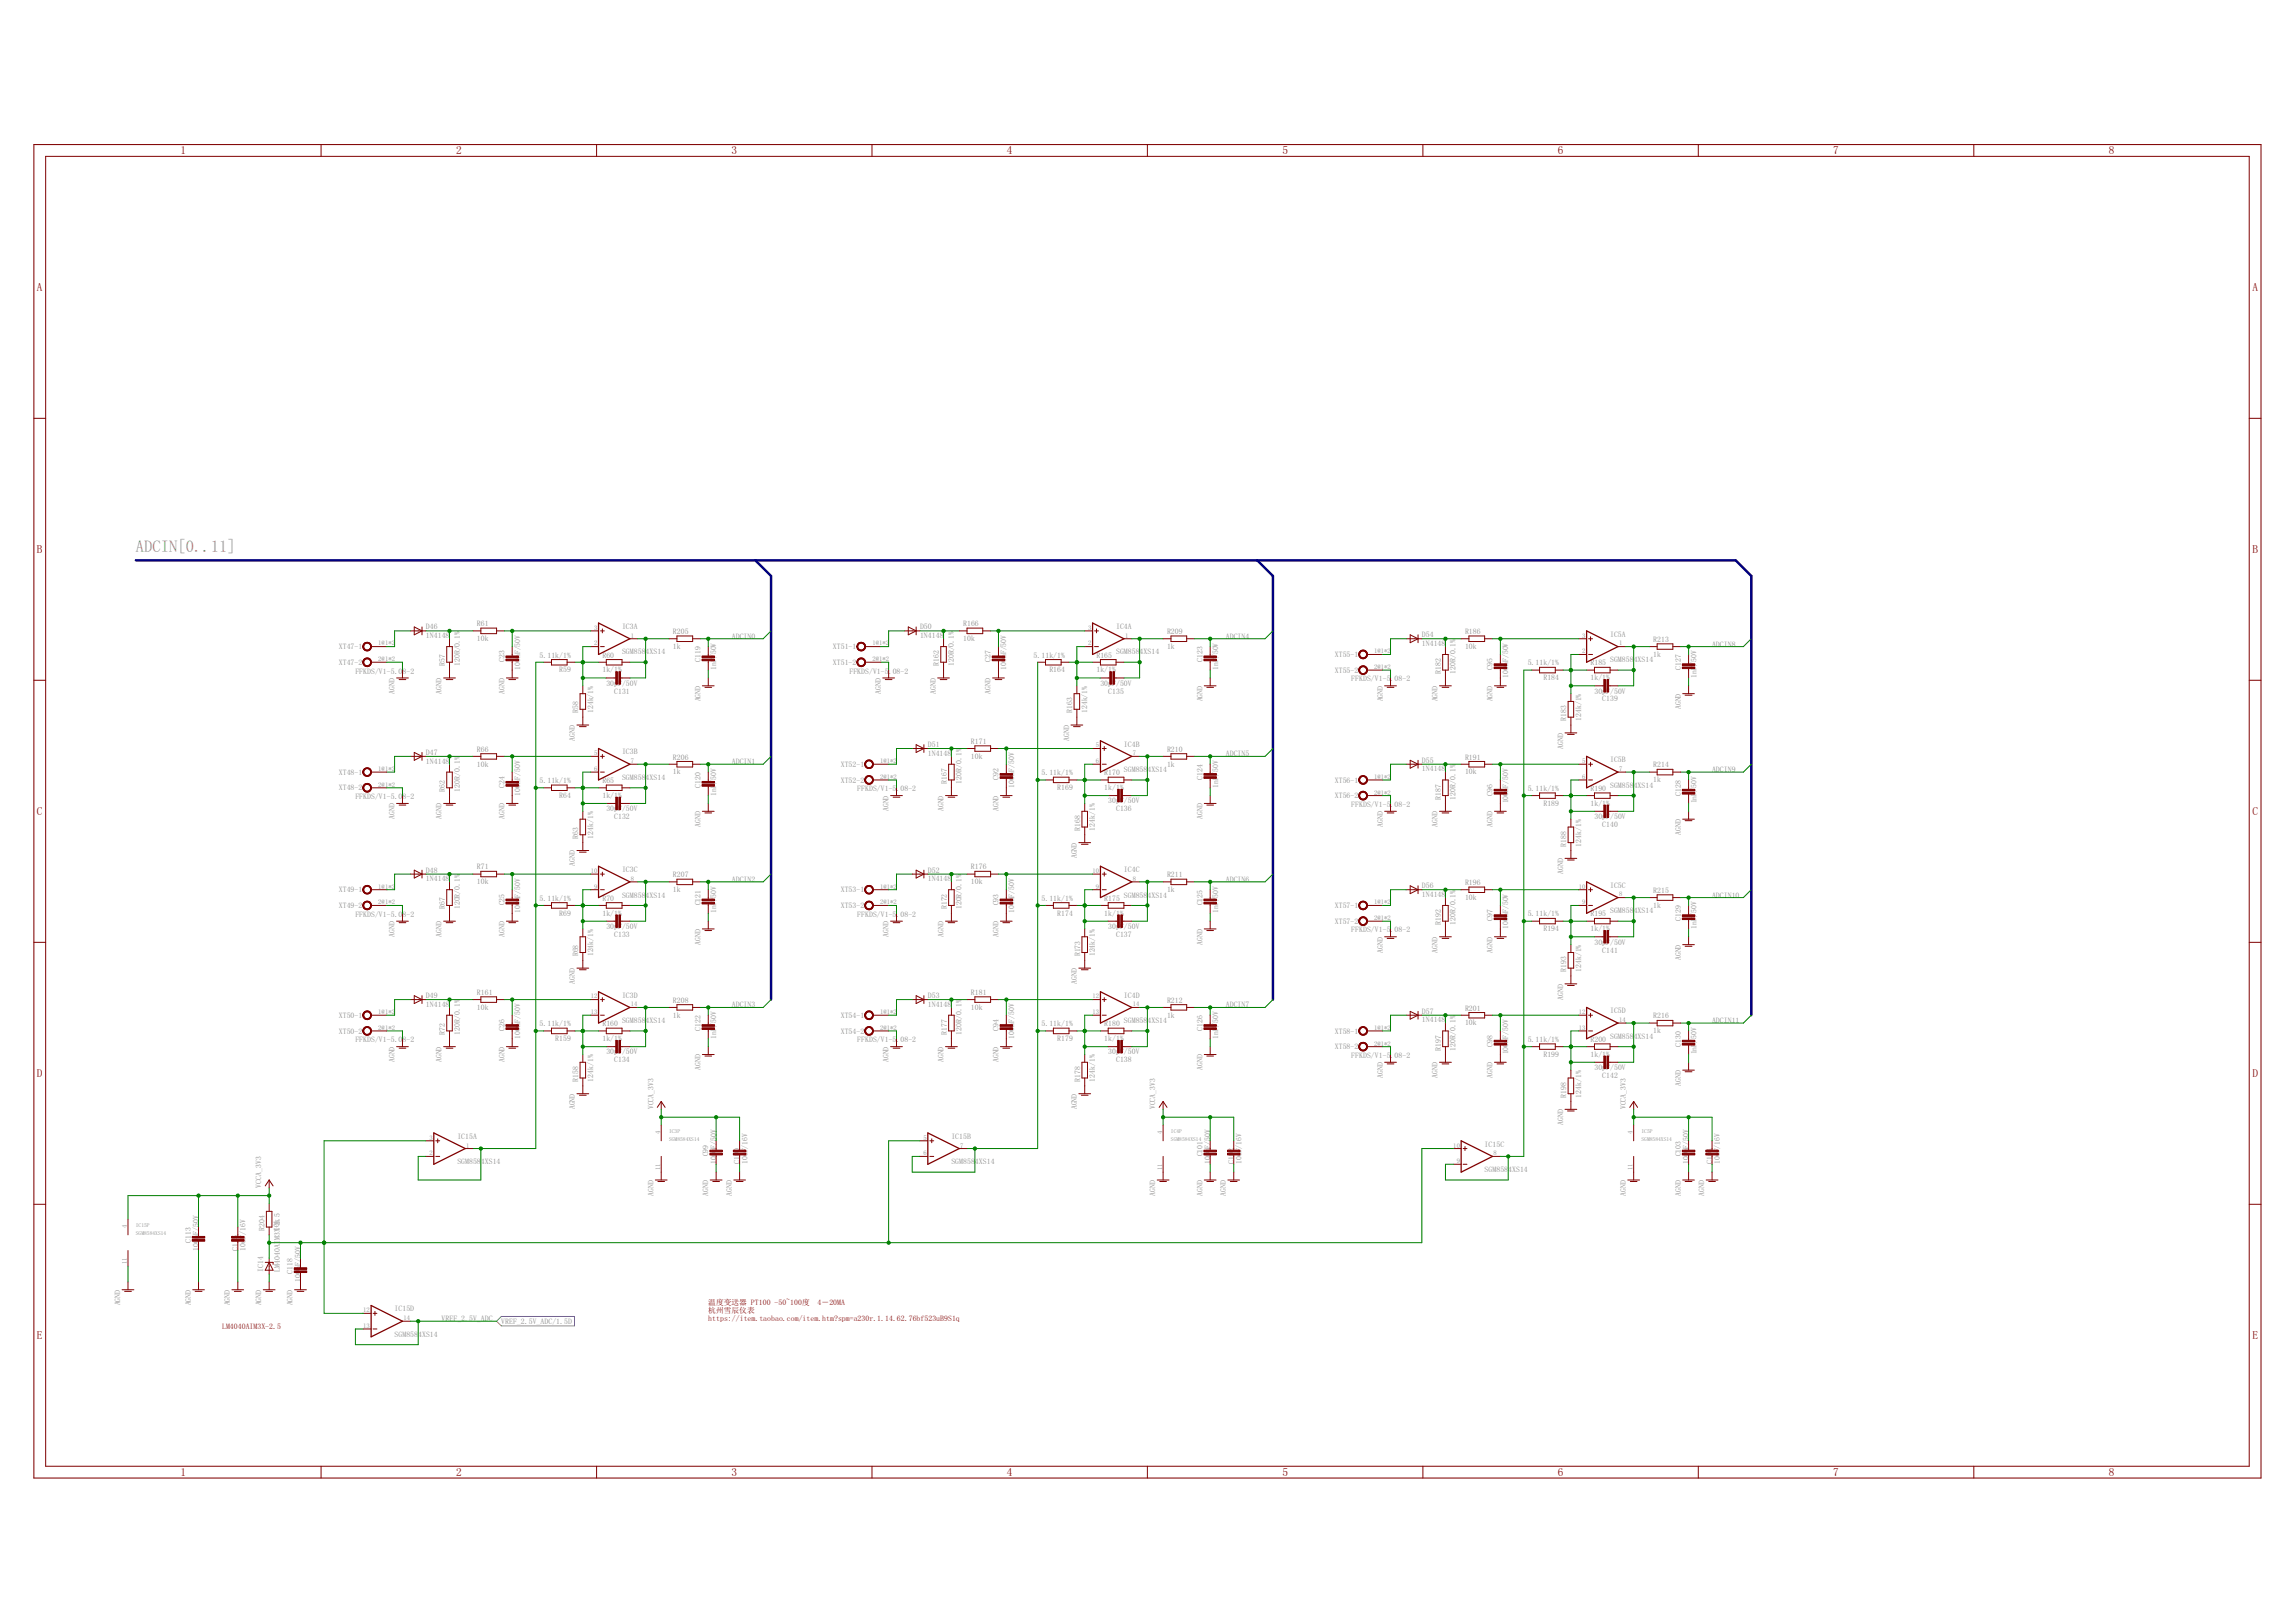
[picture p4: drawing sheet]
<svg xmlns="http://www.w3.org/2000/svg" width="420mm" height="297mm" viewBox="0 0 420 297" stroke-linecap="round" stroke-linejoin="round" font-family="sans-serif">
<defs><g id="words">
<text font-size="3" fill="#808080" x="24.9" y="101.1">ADCIN[0..11]</text>
<g font-size="2.1" fill="#800000">
<text x="33.1" y="28.3">1</text>
<text x="83.5" y="28.3">2</text>
<text x="133.9" y="28.3">3</text>
<text x="184.3" y="28.3">4</text>
<text x="234.8" y="28.3">5</text>
<text x="285.2" y="28.3">6</text>
<text x="335.6" y="28.3">7</text>
<text x="386.1" y="28.3">8</text>
<text x="6.8" y="53.3">A</text>
<text x="412.4" y="53.3">A</text>
<text x="6.8" y="101.3">B</text>
<text x="412.4" y="101.3">B</text>
<text x="6.8" y="149.2">C</text>
<text x="412.4" y="149.2">C</text>
<text x="6.8" y="197.2">D</text>
<text x="412.4" y="197.2">D</text>
<text x="6.8" y="245.1">E</text>
<text x="412.4" y="245.1">E</text>
<text x="33.1" y="270.2">1</text>
<text x="83.5" y="270.2">2</text>
<text x="133.9" y="270.2">3</text>
<text x="184.3" y="270.2">4</text>
<text x="234.8" y="270.2">5</text>
<text x="285.2" y="270.2">6</text>
<text x="335.6" y="270.2">7</text>
<text x="386.1" y="270.2">8</text>
</g>
<g font-size="1.4" fill="#808080">
<text x="62" y="118.8">XT47-1</text>
<text x="78" y="116.8">1N4148</text>
<text x="78" y="115.2">D46</text>
<text x="87.3" y="117.3">10k</text>
<text x="87.3" y="114.6">R61</text>
<text x="113.9" y="119.8">SGM858</text>
<text x="113.9" y="115.1">IC3A</text>
<text x="118.2" y="119.8">4XS14</text>
<text x="123.2" y="118.8">1k</text>
<text x="123.2" y="116.1">R205</text>
<text x="134" y="116.9">ADCIN0</text>
<text x="152.5" y="118.8">XT51-1</text>
<text x="168.4" y="116.8">1N4148</text>
<text x="168.4" y="115.2">D50</text>
<text x="176.3" y="117.3">10k</text>
<text x="176.3" y="114.6">R166</text>
<text x="204.3" y="119.8">SGM858</text>
<text x="204.3" y="115.1">IC4A</text>
<text x="208.6" y="119.8">4XS14</text>
<text x="213.7" y="118.8">1k</text>
<text x="213.7" y="116.1">R209</text>
<text x="224.4" y="116.9">ADCIN4</text>
<text x="260.3" y="118.2">1N4148</text>
<text x="260.3" y="116.6">D54</text>
<text x="268.2" y="118.8">10k</text>
<text x="268.2" y="116.1">R186</text>
<text x="294.8" y="116.5">IC5A</text>
<text x="302.7" y="117.5">R213</text>
<text x="313.4" y="118.3">ADCIN8</text>
<text x="62" y="121.7">XT47-2</text>
<text x="65.1" y="123.3">FFKDS/V1-5.08-2</text>
<text x="81.4" y="121.9" transform="rotate(-90 81.4 121.9)">R57</text>
<text x="84.2" y="121.9" transform="rotate(-90 84.2 121.9)">120R/0.1%</text>
<text x="92.3" y="121.2" transform="rotate(-90 92.3 121.2)">C23</text>
<text x="95.2" y="122.6" transform="rotate(-90 95.2 122.6)">100nF/50V</text>
<text x="98.8" y="120.3">5.11k/1%</text>
<text x="102.4" y="123">R59</text>
<text x="110.3" y="123.1">1k/1</text>
<text x="110.3" y="120.4">R60</text>
<text x="111" y="125.5">30pF/50V</text>
<text x="113.2" y="123.1">%</text>
<text x="128.2" y="121.2" transform="rotate(-90 128.2 121.2)">C119</text>
<text x="131.1" y="122.6" transform="rotate(-90 131.1 122.6)">1nF/50V</text>
<text x="152.5" y="121.7">XT51-2</text>
<text x="155.5" y="123.3">FFKDS/V1-5.08-2</text>
<text x="171.9" y="121.9" transform="rotate(-90 171.9 121.9)">R162</text>
<text x="174.6" y="121.9" transform="rotate(-90 174.6 121.9)">120R/0.1%</text>
<text x="181.4" y="121.2" transform="rotate(-90 181.4 121.2)">C27</text>
<text x="184.2" y="122.6" transform="rotate(-90 184.2 122.6)">100nF/50V</text>
<text x="189.2" y="120.3">5.11k/1%</text>
<text x="192.1" y="123">R164</text>
<text x="200.7" y="123.1">1k/1</text>
<text x="200.7" y="120.4">R165</text>
<text x="201.5" y="125.5">30pF/50V</text>
<text x="203.6" y="123.1">%</text>
<text x="220.1" y="121.2" transform="rotate(-90 220.1 121.2)">C123</text>
<text x="223" y="122.6" transform="rotate(-90 223 122.6)">1nF/50V</text>
<text x="244.4" y="120.3">XT55-1</text>
<text x="244.4" y="123.1">XT55-2</text>
<text x="247.4" y="124.7">FFKDS/V1-5.08-2</text>
<text x="263.8" y="123.4" transform="rotate(-90 263.8 123.4)">R182</text>
<text x="266.5" y="123.4" transform="rotate(-90 266.5 123.4)">120R/0.1%</text>
<text x="273.2" y="122.6" transform="rotate(-90 273.2 122.6)">C95</text>
<text x="276.1" y="124.1" transform="rotate(-90 276.1 124.1)">100nF/50V</text>
<text x="279.7" y="121.8">5.11k/1%</text>
<text x="282.6" y="124.5">R184</text>
<text x="291.2" y="124.5">1k/1</text>
<text x="291.2" y="121.8">R185</text>
<text x="294.1" y="124.5">%</text>
<text x="294.8" y="121.2">SGM858</text>
<text x="299.1" y="121.2">4XS14</text>
<text x="302.7" y="120.2">1k</text>
<text x="307.7" y="122.6" transform="rotate(-90 307.7 122.6)">C127</text>
<text x="310.6" y="124.1" transform="rotate(-90 310.6 124.1)">1nF/50V</text>
<text x="72.2" y="127" transform="rotate(-90 72.2 127)">AGND</text>
<text x="80.9" y="127" transform="rotate(-90 80.9 127)">AGND</text>
<text x="92.3" y="127" transform="rotate(-90 92.3 127)">AGND</text>
<text x="105.9" y="130.5" transform="rotate(-90 105.9 130.5)">R58</text>
<text x="108.6" y="130.5" transform="rotate(-90 108.6 130.5)">124k/1%</text>
<text x="112.4" y="127">C131</text>
<text x="128.2" y="128.4" transform="rotate(-90 128.2 128.4)">AGND</text>
<text x="161.3" y="127" transform="rotate(-90 161.3 127)">AGND</text>
<text x="171.3" y="127" transform="rotate(-90 171.3 127)">AGND</text>
<text x="181.4" y="127" transform="rotate(-90 181.4 127)">AGND</text>
<text x="196.3" y="130.5" transform="rotate(-90 196.3 130.5)">R163</text>
<text x="199" y="130.5" transform="rotate(-90 199 130.5)">124k/1%</text>
<text x="202.9" y="127">C135</text>
<text x="220.1" y="128.4" transform="rotate(-90 220.1 128.4)">AGND</text>
<text x="253.1" y="128.4" transform="rotate(-90 253.1 128.4)">AGND</text>
<text x="263.2" y="128.4" transform="rotate(-90 263.2 128.4)">AGND</text>
<text x="273.2" y="128.4" transform="rotate(-90 273.2 128.4)">AGND</text>
<text x="286.7" y="132" transform="rotate(-90 286.7 132)">R183</text>
<text x="289.5" y="132" transform="rotate(-90 289.5 132)">124k/1%</text>
<text x="291.9" y="127">30pF/50V</text>
<text x="293.3" y="128.4">C139</text>
<text x="307.7" y="129.8" transform="rotate(-90 307.7 129.8)">AGND</text>
<text x="87.3" y="137.6">R66</text>
<text x="105.3" y="135.6" transform="rotate(-90 105.3 135.6)">AGND</text>
<text x="169.9" y="136.7">D51</text>
<text x="177.8" y="136.2">R171</text>
<text x="195.7" y="135.6" transform="rotate(-90 195.7 135.6)">AGND</text>
<text x="205.8" y="136.6">IC4B</text>
<text x="213.7" y="137.6">R210</text>
<text x="286.2" y="137" transform="rotate(-90 286.2 137)">AGND</text>
<text x="62" y="141.8">XT48-1</text>
<text x="78" y="139.7">1N4148</text>
<text x="78" y="138.2">D47</text>
<text x="87.3" y="140.3">10k</text>
<text x="98.8" y="143.3">5.11k/1%</text>
<text x="110.3" y="143.3">R65</text>
<text x="113.9" y="142.7">SGM858</text>
<text x="113.9" y="138.1">IC3B</text>
<text x="118.2" y="142.7">4XS14</text>
<text x="123.2" y="141.7">1k</text>
<text x="123.2" y="139">R206</text>
<text x="134" y="139.9">ADCIN1</text>
<text x="153.9" y="140.4">XT52-1</text>
<text x="153.9" y="143.2">XT52-2</text>
<text x="169.9" y="138.3">1N4148</text>
<text x="173.3" y="143.5" transform="rotate(-90 173.3 143.5)">R167</text>
<text x="176" y="143.5" transform="rotate(-90 176 143.5)">120R/0.1%</text>
<text x="177.8" y="138.9">10k</text>
<text x="182.8" y="142.7" transform="rotate(-90 182.8 142.7)">C92</text>
<text x="190.7" y="141.9">5.11k/1%</text>
<text x="202.2" y="141.9">R170</text>
<text x="205.8" y="141.3">SGM858</text>
<text x="210.1" y="141.3">4XS14</text>
<text x="213.7" y="140.3">1k</text>
<text x="220.1" y="142.7" transform="rotate(-90 220.1 142.7)">C124</text>
<text x="224.4" y="138.4">ADCIN5</text>
<text x="244.4" y="143.2">XT56-1</text>
<text x="260.3" y="141.2">1N4148</text>
<text x="260.3" y="139.6">D55</text>
<text x="268.2" y="141.7">10k</text>
<text x="268.2" y="139">R191</text>
<text x="294.8" y="139.5">IC5B</text>
<text x="302.7" y="143.2">1k</text>
<text x="302.7" y="140.5">R214</text>
<text x="313.4" y="141.3">ADCIN9</text>
<text x="62" y="144.7">XT48-2</text>
<text x="65.1" y="146.3">FFKDS/V1-5.08-2</text>
<text x="72.2" y="149.9" transform="rotate(-90 72.2 149.9)">AGND</text>
<text x="80.9" y="149.9" transform="rotate(-90 80.9 149.9)">AGND</text>
<text x="81.4" y="144.9" transform="rotate(-90 81.4 144.9)">R62</text>
<text x="84.2" y="144.9" transform="rotate(-90 84.2 144.9)">120R/0.1%</text>
<text x="92.3" y="149.9" transform="rotate(-90 92.3 149.9)">AGND</text>
<text x="92.3" y="144.2" transform="rotate(-90 92.3 144.2)">C24</text>
<text x="95.2" y="145.6" transform="rotate(-90 95.2 145.6)">100nF/50V</text>
<text x="102.4" y="146">R64</text>
<text x="110.3" y="146">1k/1</text>
<text x="111" y="148.5">30pF/50V</text>
<text x="112.4" y="149.9">C132</text>
<text x="113.2" y="146">%</text>
<text x="128.2" y="144.2" transform="rotate(-90 128.2 144.2)">C120</text>
<text x="131.1" y="145.6" transform="rotate(-90 131.1 145.6)">1nF/50V</text>
<text x="156.9" y="144.8">FFKDS/V1-5.08-2</text>
<text x="162.7" y="148.5" transform="rotate(-90 162.7 148.5)">AGND</text>
<text x="172.7" y="148.5" transform="rotate(-90 172.7 148.5)">AGND</text>
<text x="182.8" y="148.5" transform="rotate(-90 182.8 148.5)">AGND</text>
<text x="185.7" y="144.2" transform="rotate(-90 185.7 144.2)">100nF/50V</text>
<text x="193.6" y="144.6">R169</text>
<text x="202.2" y="144.6">1k/1</text>
<text x="202.9" y="147">30pF/50V</text>
<text x="204.3" y="148.5">C136</text>
<text x="205.1" y="144.6">%</text>
<text x="220.1" y="149.9" transform="rotate(-90 220.1 149.9)">AGND</text>
<text x="223" y="144.2" transform="rotate(-90 223 144.2)">1nF/50V</text>
<text x="244.4" y="146.1">XT56-2</text>
<text x="247.4" y="147.7">FFKDS/V1-5.08-2</text>
<text x="263.8" y="146.3" transform="rotate(-90 263.8 146.3)">R187</text>
<text x="266.5" y="146.3" transform="rotate(-90 266.5 146.3)">120R/0.1%</text>
<text x="273.2" y="145.6" transform="rotate(-90 273.2 145.6)">C96</text>
<text x="276.1" y="147" transform="rotate(-90 276.1 147)">100nF/50V</text>
<text x="279.7" y="144.7">5.11k/1%</text>
<text x="282.6" y="147.5">R189</text>
<text x="291.2" y="147.5">1k/1</text>
<text x="291.2" y="144.8">R190</text>
<text x="291.9" y="149.9">30pF/50V</text>
<text x="294.1" y="147.5">%</text>
<text x="294.8" y="144.2">SGM858</text>
<text x="299.1" y="144.2">4XS14</text>
<text x="307.7" y="145.6" transform="rotate(-90 307.7 145.6)">C128</text>
<text x="310.6" y="147" transform="rotate(-90 310.6 147)">1nF/50V</text>
<text x="105.9" y="153.5" transform="rotate(-90 105.9 153.5)">R63</text>
<text x="108.6" y="153.5" transform="rotate(-90 108.6 153.5)">124k/1%</text>
<text x="128.2" y="151.4" transform="rotate(-90 128.2 151.4)">AGND</text>
<text x="197.7" y="152.1" transform="rotate(-90 197.7 152.1)">R168</text>
<text x="200.4" y="152.1" transform="rotate(-90 200.4 152.1)">124k/1%</text>
<text x="253.1" y="151.4" transform="rotate(-90 253.1 151.4)">AGND</text>
<text x="263.2" y="151.4" transform="rotate(-90 263.2 151.4)">AGND</text>
<text x="273.2" y="151.4" transform="rotate(-90 273.2 151.4)">AGND</text>
<text x="286.7" y="154.9" transform="rotate(-90 286.7 154.9)">R188</text>
<text x="289.5" y="154.9" transform="rotate(-90 289.5 154.9)">124k/1%</text>
<text x="293.3" y="151.4">C140</text>
<text x="307.7" y="152.8" transform="rotate(-90 307.7 152.8)">AGND</text>
<text x="78" y="161.3">1N4148</text>
<text x="78" y="159.7">D48</text>
<text x="87.3" y="161.8">10k</text>
<text x="87.3" y="159.1">R71</text>
<text x="105.3" y="158.5" transform="rotate(-90 105.3 158.5)">AGND</text>
<text x="113.9" y="159.6">IC3C</text>
<text x="123.2" y="160.6">R207</text>
<text x="134" y="161.4">ADCIN2</text>
<text x="169.9" y="161.3">1N4148</text>
<text x="169.9" y="159.7">D52</text>
<text x="177.8" y="161.8">10k</text>
<text x="177.8" y="159.1">R176</text>
<text x="197.1" y="157.1" transform="rotate(-90 197.1 157.1)">AGND</text>
<text x="205.8" y="159.6">IC4C</text>
<text x="213.7" y="160.6">R211</text>
<text x="224.4" y="161.4">ADCIN6</text>
<text x="268.2" y="162">R196</text>
<text x="286.2" y="160" transform="rotate(-90 286.2 160)">AGND</text>
<text x="62" y="163.3">XT49-1</text>
<text x="62" y="166.2">XT49-2</text>
<text x="65.1" y="167.8">FFKDS/V1-5.08-2</text>
<text x="81.4" y="166.4" transform="rotate(-90 81.4 166.4)">R67</text>
<text x="84.2" y="166.4" transform="rotate(-90 84.2 166.4)">120R/0.1%</text>
<text x="92.3" y="165.7" transform="rotate(-90 92.3 165.7)">C25</text>
<text x="95.2" y="167.1" transform="rotate(-90 95.2 167.1)">100nF/50V</text>
<text x="98.8" y="164.8">5.11k/1%</text>
<text x="102.4" y="167.6">R69</text>
<text x="110.3" y="167.6">1k/1</text>
<text x="110.3" y="164.9">R70</text>
<text x="113.2" y="167.6">%</text>
<text x="113.9" y="164.3">SGM858</text>
<text x="118.2" y="164.3">4XS14</text>
<text x="123.2" y="163.3">1k</text>
<text x="128.2" y="165.7" transform="rotate(-90 128.2 165.7)">C121</text>
<text x="131.1" y="167.1" transform="rotate(-90 131.1 167.1)">1nF/50V</text>
<text x="153.9" y="163.3">XT53-1</text>
<text x="153.9" y="166.2">XT53-2</text>
<text x="156.9" y="167.8">FFKDS/V1-5.08-2</text>
<text x="173.3" y="166.4" transform="rotate(-90 173.3 166.4)">R172</text>
<text x="176" y="166.4" transform="rotate(-90 176 166.4)">120R/0.1%</text>
<text x="182.8" y="165.7" transform="rotate(-90 182.8 165.7)">C93</text>
<text x="185.7" y="167.1" transform="rotate(-90 185.7 167.1)">100nF/50V</text>
<text x="190.7" y="164.8">5.11k/1%</text>
<text x="193.6" y="167.6">R174</text>
<text x="202.2" y="167.6">1k/1</text>
<text x="202.2" y="164.9">R175</text>
<text x="205.1" y="167.6">%</text>
<text x="205.8" y="164.3">SGM858</text>
<text x="210.1" y="164.3">4XS14</text>
<text x="213.7" y="163.3">1k</text>
<text x="220.1" y="165.7" transform="rotate(-90 220.1 165.7)">C125</text>
<text x="223" y="167.1" transform="rotate(-90 223 167.1)">1nF/50V</text>
<text x="244.4" y="166.2">XT57-1</text>
<text x="260.3" y="164.1">1N4148</text>
<text x="260.3" y="162.6">D56</text>
<text x="268.2" y="164.7">10k</text>
<text x="279.7" y="167.7">5.11k/1%</text>
<text x="291.2" y="167.7">R195</text>
<text x="294.8" y="167.1">SGM858</text>
<text x="294.8" y="162.5">IC5C</text>
<text x="299.1" y="167.1">4XS14</text>
<text x="302.7" y="166.1">1k</text>
<text x="302.7" y="163.4">R215</text>
<text x="313.4" y="164.3">ADCIN10</text>
<text x="72.2" y="171.5" transform="rotate(-90 72.2 171.5)">AGND</text>
<text x="80.9" y="171.5" transform="rotate(-90 80.9 171.5)">AGND</text>
<text x="92.3" y="171.5" transform="rotate(-90 92.3 171.5)">AGND</text>
<text x="111" y="170">30pF/50V</text>
<text x="112.4" y="171.5">C133</text>
<text x="128.2" y="172.9" transform="rotate(-90 128.2 172.9)">AGND</text>
<text x="162.7" y="171.5" transform="rotate(-90 162.7 171.5)">AGND</text>
<text x="172.7" y="171.5" transform="rotate(-90 172.7 171.5)">AGND</text>
<text x="182.8" y="171.5" transform="rotate(-90 182.8 171.5)">AGND</text>
<text x="202.9" y="170">30pF/50V</text>
<text x="204.3" y="171.5">C137</text>
<text x="220.1" y="172.9" transform="rotate(-90 220.1 172.9)">AGND</text>
<text x="244.4" y="169.1">XT57-2</text>
<text x="247.4" y="170.7">FFKDS/V1-5.08-2</text>
<text x="263.8" y="169.3" transform="rotate(-90 263.8 169.3)">R192</text>
<text x="266.5" y="169.3" transform="rotate(-90 266.5 169.3)">120R/0.1%</text>
<text x="273.2" y="168.6" transform="rotate(-90 273.2 168.6)">C97</text>
<text x="276.1" y="170" transform="rotate(-90 276.1 170)">100nF/50V</text>
<text x="282.6" y="170.4">R194</text>
<text x="291.2" y="170.4">1k/1</text>
<text x="291.9" y="172.9">30pF/50V</text>
<text x="294.1" y="170.4">%</text>
<text x="307.7" y="168.6" transform="rotate(-90 307.7 168.6)">C129</text>
<text x="310.6" y="170" transform="rotate(-90 310.6 170)">1nF/50V</text>
<text x="105.9" y="175" transform="rotate(-90 105.9 175)">R68</text>
<text x="108.6" y="175" transform="rotate(-90 108.6 175)">124k/1%</text>
<text x="197.7" y="175" transform="rotate(-90 197.7 175)">R173</text>
<text x="200.4" y="175" transform="rotate(-90 200.4 175)">124k/1%</text>
<text x="253.1" y="174.3" transform="rotate(-90 253.1 174.3)">AGND</text>
<text x="263.2" y="174.3" transform="rotate(-90 263.2 174.3)">AGND</text>
<text x="273.2" y="174.3" transform="rotate(-90 273.2 174.3)">AGND</text>
<text x="286.7" y="177.9" transform="rotate(-90 286.7 177.9)">R193</text>
<text x="289.5" y="177.9" transform="rotate(-90 289.5 177.9)">124k/1%</text>
<text x="293.3" y="174.3">C141</text>
<text x="307.7" y="175.8" transform="rotate(-90 307.7 175.8)">AGND</text>
<text x="78" y="184.2">1N4148</text>
<text x="78" y="182.7">D49</text>
<text x="87.3" y="184.8">10k</text>
<text x="87.3" y="182.1">R161</text>
<text x="105.3" y="180.1" transform="rotate(-90 105.3 180.1)">AGND</text>
<text x="113.9" y="182.6">IC3D</text>
<text x="123.2" y="183.5">R208</text>
<text x="134" y="184.4">ADCIN3</text>
<text x="169.9" y="184.2">1N4148</text>
<text x="169.9" y="182.7">D53</text>
<text x="177.8" y="184.8">10k</text>
<text x="177.8" y="182.1">R181</text>
<text x="197.1" y="180.1" transform="rotate(-90 197.1 180.1)">AGND</text>
<text x="205.8" y="182.6">IC4D</text>
<text x="213.7" y="183.5">R212</text>
<text x="224.4" y="184.4">ADCIN7</text>
<text x="260.3" y="185.5">D57</text>
<text x="268.2" y="185">R201</text>
<text x="286.2" y="182.9" transform="rotate(-90 286.2 182.9)">AGND</text>
<text x="294.8" y="185.5">IC5D</text>
<text x="62" y="186.3">XT50-1</text>
<text x="62" y="189.2">XT50-2</text>
<text x="65.1" y="190.8">FFKDS/V1-5.08-2</text>
<text x="81.4" y="189.4" transform="rotate(-90 81.4 189.4)">R72</text>
<text x="84.2" y="189.4" transform="rotate(-90 84.2 189.4)">120R/0.1%</text>
<text x="92.3" y="188.7" transform="rotate(-90 92.3 188.7)">C26</text>
<text x="95.2" y="190.1" transform="rotate(-90 95.2 190.1)">100nF/50V</text>
<text x="98.8" y="187.8">5.11k/1%</text>
<text x="101.7" y="190.5">R159</text>
<text x="110.3" y="190.5">1k/1</text>
<text x="110.3" y="187.8">R160</text>
<text x="113.2" y="190.5">%</text>
<text x="113.9" y="187.2">SGM858</text>
<text x="118.2" y="187.2">4XS14</text>
<text x="123.2" y="186.2">1k</text>
<text x="128.2" y="188.7" transform="rotate(-90 128.2 188.7)">C122</text>
<text x="131.1" y="190.1" transform="rotate(-90 131.1 190.1)">1nF/50V</text>
<text x="153.9" y="186.3">XT54-1</text>
<text x="153.9" y="189.2">XT54-2</text>
<text x="156.9" y="190.8">FFKDS/V1-5.08-2</text>
<text x="173.3" y="189.4" transform="rotate(-90 173.3 189.4)">R177</text>
<text x="176" y="189.4" transform="rotate(-90 176 189.4)">120R/0.1%</text>
<text x="182.8" y="188.7" transform="rotate(-90 182.8 188.7)">C94</text>
<text x="185.7" y="190.1" transform="rotate(-90 185.7 190.1)">100nF/50V</text>
<text x="190.7" y="187.8">5.11k/1%</text>
<text x="193.6" y="190.5">R179</text>
<text x="202.2" y="190.5">1k/1</text>
<text x="202.2" y="187.8">R180</text>
<text x="205.1" y="190.5">%</text>
<text x="205.8" y="187.2">SGM858</text>
<text x="210.1" y="187.2">4XS14</text>
<text x="213.7" y="186.2">1k</text>
<text x="220.1" y="188.7" transform="rotate(-90 220.1 188.7)">C126</text>
<text x="223" y="190.1" transform="rotate(-90 223 190.1)">1nF/50V</text>
<text x="244.4" y="189.2">XT58-1</text>
<text x="260.3" y="187.1">1N4148</text>
<text x="268.2" y="187.7">10k</text>
<text x="273.2" y="191.6" transform="rotate(-90 273.2 191.6)">C98</text>
<text x="279.7" y="190.7">5.11k/1%</text>
<text x="291.2" y="190.7">R200</text>
<text x="294.8" y="190.1">SGM858</text>
<text x="299.1" y="190.1">4XS14</text>
<text x="302.7" y="189.1">1k</text>
<text x="302.7" y="186.4">R216</text>
<text x="307.7" y="191.6" transform="rotate(-90 307.7 191.6)">C130</text>
<text x="313.4" y="187.2">ADCIN11</text>
<text x="72.2" y="194.4" transform="rotate(-90 72.2 194.4)">AGND</text>
<text x="80.9" y="194.4" transform="rotate(-90 80.9 194.4)">AGND</text>
<text x="92.3" y="194.4" transform="rotate(-90 92.3 194.4)">AGND</text>
<text x="111" y="193">30pF/50V</text>
<text x="112.4" y="194.4">C134</text>
<text x="128.2" y="195.9" transform="rotate(-90 128.2 195.9)">AGND</text>
<text x="162.7" y="194.4" transform="rotate(-90 162.7 194.4)">AGND</text>
<text x="172.7" y="194.4" transform="rotate(-90 172.7 194.4)">AGND</text>
<text x="182.8" y="194.4" transform="rotate(-90 182.8 194.4)">AGND</text>
<text x="202.9" y="193">30pF/50V</text>
<text x="204.3" y="194.4">C138</text>
<text x="220.1" y="195.9" transform="rotate(-90 220.1 195.9)">AGND</text>
<text x="244.4" y="192">XT58-2</text>
<text x="247.4" y="193.6">FFKDS/V1-5.08-2</text>
<text x="253.1" y="197.3" transform="rotate(-90 253.1 197.3)">AGND</text>
<text x="263.2" y="197.3" transform="rotate(-90 263.2 197.3)">AGND</text>
<text x="263.8" y="192.3" transform="rotate(-90 263.8 192.3)">R197</text>
<text x="266.5" y="192.3" transform="rotate(-90 266.5 192.3)">120R/0.1%</text>
<text x="273.2" y="197.3" transform="rotate(-90 273.2 197.3)">AGND</text>
<text x="276.1" y="193" transform="rotate(-90 276.1 193)">100nF/50V</text>
<text x="282.6" y="193.4">R199</text>
<text x="291.2" y="193.4">1k/1</text>
<text x="291.9" y="195.9">30pF/50V</text>
<text x="293.3" y="197.3">C142</text>
<text x="294.1" y="193.4">%</text>
<text x="310.6" y="193" transform="rotate(-90 310.6 193)">1nF/50V</text>
<text x="105.3" y="203" transform="rotate(-90 105.3 203)">AGND</text>
<text x="105.9" y="198" transform="rotate(-90 105.9 198)">R158</text>
<text x="108.6" y="198" transform="rotate(-90 108.6 198)">124k/1%</text>
<text x="119.6" y="203" transform="rotate(-90 119.6 203)">VCCA_3V3</text>
<text x="197.1" y="203" transform="rotate(-90 197.1 203)">AGND</text>
<text x="197.7" y="198" transform="rotate(-90 197.7 198)">R178</text>
<text x="200.4" y="198" transform="rotate(-90 200.4 198)">124k/1%</text>
<text x="211.5" y="203" transform="rotate(-90 211.5 203)">VCCA_3V3</text>
<text x="286.7" y="200.9" transform="rotate(-90 286.7 200.9)">R198</text>
<text x="289.5" y="200.9" transform="rotate(-90 289.5 200.9)">124k/1%</text>
<text x="297.6" y="203" transform="rotate(-90 297.6 203)">VCCA_3V3</text>
<text x="307.7" y="198.7" transform="rotate(-90 307.7 198.7)">AGND</text>
<text x="83.7" y="208.4">IC15A</text>
<text x="174.2" y="208.4">IC15B</text>
<text x="271.8" y="209.9">IC15C</text>
<text x="286.2" y="205.9" transform="rotate(-90 286.2 205.9)">AGND</text>
<text x="83.7" y="213.1">SGM858</text>
<text x="88" y="213.1">4XS14</text>
<text x="129.7" y="211.7" transform="rotate(-90 129.7 211.7)">C99</text>
<text x="131.1" y="213.1" transform="rotate(-90 131.1 213.1)">100</text>
<text x="131.1" y="210.9" transform="rotate(-90 131.1 210.9)">n</text>
<text x="131.1" y="210.2" transform="rotate(-90 131.1 210.2)">F/50V</text>
<text x="135.4" y="213.1" transform="rotate(-90 135.4 213.1)">C10</text>
<text x="135.4" y="210.9" transform="rotate(-90 135.4 210.9)">0</text>
<text x="136.8" y="213.1" transform="rotate(-90 136.8 213.1)">10uF/16V</text>
<text x="174.2" y="213.1">SGM858</text>
<text x="178.5" y="213.1">4XS14</text>
<text x="220.1" y="211.7" transform="rotate(-90 220.1 211.7)">C101</text>
<text x="221.6" y="213.1" transform="rotate(-90 221.6 213.1)">100</text>
<text x="221.6" y="210.9" transform="rotate(-90 221.6 210.9)">n</text>
<text x="221.6" y="210.2" transform="rotate(-90 221.6 210.2)">F/50V</text>
<text x="225.9" y="213.1" transform="rotate(-90 225.9 213.1)">C10</text>
<text x="225.9" y="210.9" transform="rotate(-90 225.9 210.9)">2</text>
<text x="227.3" y="213.1" transform="rotate(-90 227.3 213.1)">10uF/16V</text>
<text x="271.8" y="214.5">SGM858</text>
<text x="276.1" y="214.5">4XS14</text>
<text x="307.7" y="211.7" transform="rotate(-90 307.7 211.7)">C103</text>
<text x="309.1" y="213.1" transform="rotate(-90 309.1 213.1)">100</text>
<text x="309.1" y="210.9" transform="rotate(-90 309.1 210.9)">n</text>
<text x="309.1" y="210.2" transform="rotate(-90 309.1 210.2)">F/50V</text>
<text x="313.4" y="213.1" transform="rotate(-90 313.4 213.1)">C10</text>
<text x="313.4" y="210.9" transform="rotate(-90 313.4 210.9)">4</text>
<text x="314.9" y="213.1" transform="rotate(-90 314.9 213.1)">10uF/16V</text>
<text x="47.8" y="217.4" transform="rotate(-90 47.8 217.4)">VCCA_3V3</text>
<text x="119.6" y="218.8" transform="rotate(-90 119.6 218.8)">AGND</text>
<text x="129.7" y="218.8" transform="rotate(-90 129.7 218.8)">AGND</text>
<text x="134" y="218.8" transform="rotate(-90 134 218.8)">AGND</text>
<text x="211.5" y="218.8" transform="rotate(-90 211.5 218.8)">AGND</text>
<text x="220.1" y="218.8" transform="rotate(-90 220.1 218.8)">AGND</text>
<text x="224.4" y="218.8" transform="rotate(-90 224.4 218.8)">AGND</text>
<text x="297.6" y="218.8" transform="rotate(-90 297.6 218.8)">AGND</text>
<text x="307.7" y="218.8" transform="rotate(-90 307.7 218.8)">AGND</text>
<text x="312" y="218.8" transform="rotate(-90 312 218.8)">AGND</text>
<text x="34.9" y="227.4" transform="rotate(-90 34.9 227.4)">C113</text>
<text x="36.4" y="226.7" transform="rotate(-90 36.4 226.7)">n</text>
<text x="36.4" y="226" transform="rotate(-90 36.4 226)">F/50V</text>
<text x="43.5" y="226.7" transform="rotate(-90 43.5 226.7)">5</text>
<text x="48.4" y="225.3" transform="rotate(-90 48.4 225.3)">R204</text>
<text x="51.2" y="227" transform="rotate(-90 51.2 227)">M3X1-02k.5</text>
<text x="36.4" y="228.9" transform="rotate(-90 36.4 228.9)">100</text>
<text x="43.5" y="228.9" transform="rotate(-90 43.5 228.9)">C11</text>
<text x="45" y="228.9" transform="rotate(-90 45 228.9)">10uF/16V</text>
<text x="48.2" y="232.8" transform="rotate(-90 48.2 232.8)">IC14</text>
<text x="51.2" y="232.8" transform="rotate(-90 51.2 232.8)">LM4040AI</text>
<text x="53.6" y="233.2" transform="rotate(-90 53.6 233.2)">C118</text>
<text x="55" y="232.5" transform="rotate(-90 55 232.5)">n</text>
<text x="55" y="231.7" transform="rotate(-90 55 231.7)">F/50V</text>
<text x="22" y="238.9" transform="rotate(-90 22 238.9)">AGND</text>
<text x="34.9" y="238.9" transform="rotate(-90 34.9 238.9)">AGND</text>
<text x="42.1" y="238.9" transform="rotate(-90 42.1 238.9)">AGND</text>
<text x="47.8" y="238.9" transform="rotate(-90 47.8 238.9)">AGND</text>
<text x="53.6" y="238.9" transform="rotate(-90 53.6 238.9)">AGND</text>
<text x="55" y="234.6" transform="rotate(-90 55 234.6)">100</text>
<text x="72.2" y="244.7">SGM858</text>
<text x="72.2" y="240">IC15D</text>
<text x="76.6" y="244.7">4XS14</text>
<text x="80.9" y="241.8">VREF_2.5V_ADC</text>
<text x="91.8" y="242.3">VREF_2.5V_ADC/1.5D</text>
</g>
<g font-size="1.4" fill="#800000">
<text x="129.7" y="238.8">温度变送器 PT100 -50~100度</text>
<text x="149.7" y="238.8">4－20MA</text>
<text x="40.7" y="243.2">LM4040AIM3X-2.5</text>
<text x="129.7" y="240.3">杭州雪辰仪表</text>
<text x="129.7" y="241.8">https://item.taobao.com/item.htm?spm=a230r.1.14.62.76bf523uB9S1q</text>
</g>
<g font-size="1.2" fill="#808080">
<text x="69.3" y="118.1">1@1*2</text>
<text x="108.8" y="118.1">2</text>
<text x="108.8" y="115.3">3</text>
<text x="115.5" y="116.7">1</text>
<text x="159.7" y="118.1">1@1*2</text>
<text x="199.2" y="118.1">2</text>
<text x="199.2" y="115.3">3</text>
<text x="206" y="116.7">1</text>
<text x="251.6" y="119.6">1@1*2</text>
<text x="289.7" y="119.6">2</text>
<text x="289.7" y="116.7">3</text>
<text x="296.4" y="118.1">1</text>
<text x="69.3" y="121">2@1*2</text>
<text x="159.7" y="121">2@1*2</text>
<text x="251.6" y="122.4">2@1*2</text>
<text x="200.6" y="136.8">5</text>
<text x="69.3" y="141.1">1@1*2</text>
<text x="69.3" y="144">2@1*2</text>
<text x="108.8" y="141.1">6</text>
<text x="108.8" y="138.2">5</text>
<text x="115.5" y="139.7">7</text>
<text x="161.1" y="139.7">1@1*2</text>
<text x="161.1" y="142.5">2@1*2</text>
<text x="200.6" y="139.7">6</text>
<text x="207.4" y="138.2">7</text>
<text x="251.6" y="142.5">1@1*2</text>
<text x="289.7" y="142.5">6</text>
<text x="289.7" y="139.7">5</text>
<text x="296.4" y="141.1">7</text>
<text x="251.6" y="145.4">2@1*2</text>
<text x="108.1" y="159.8">10</text>
<text x="115.5" y="161.2">8</text>
<text x="200" y="159.8">10</text>
<text x="207.4" y="161.2">8</text>
<text x="69.3" y="162.6">1@1*2</text>
<text x="69.3" y="165.5">2@1*2</text>
<text x="108.8" y="162.6">9</text>
<text x="161.1" y="162.6">1@1*2</text>
<text x="161.1" y="165.5">2@1*2</text>
<text x="200.6" y="162.6">9</text>
<text x="251.6" y="165.5">1@1*2</text>
<text x="289" y="162.6">10</text>
<text x="289.7" y="165.5">9</text>
<text x="296.4" y="164.1">8</text>
<text x="251.6" y="168.4">2@1*2</text>
<text x="69.3" y="185.6">1@1*2</text>
<text x="108.1" y="185.6">13</text>
<text x="108.1" y="182.7">12</text>
<text x="115.5" y="184.2">14</text>
<text x="161.1" y="185.6">1@1*2</text>
<text x="200" y="185.6">13</text>
<text x="200" y="182.7">12</text>
<text x="207.4" y="184.2">14</text>
<text x="289" y="185.6">12</text>
<text x="69.3" y="188.5">2@1*2</text>
<text x="161.1" y="188.5">2@1*2</text>
<text x="251.6" y="188.5">1@1*2</text>
<text x="251.6" y="191.4">2@1*2</text>
<text x="289" y="188.5">13</text>
<text x="296.4" y="187">14</text>
<text x="78.6" y="208.6">3</text>
<text x="120.9" y="207.5" transform="rotate(-90 120.9 207.5)">4</text>
<text x="169.1" y="208.6">5</text>
<text x="212.7" y="207.5" transform="rotate(-90 212.7 207.5)">4</text>
<text x="298.9" y="207.5" transform="rotate(-90 298.9 207.5)">4</text>
<text x="78.6" y="211.4">2</text>
<text x="85.4" y="210">1</text>
<text x="120.9" y="214.2" transform="rotate(-90 120.9 214.2)">11</text>
<text x="169.1" y="211.4">6</text>
<text x="175.8" y="210">7</text>
<text x="212.7" y="214.2" transform="rotate(-90 212.7 214.2)">11</text>
<text x="266.1" y="210">10</text>
<text x="266.7" y="212.9">9</text>
<text x="273.4" y="211.4">8</text>
<text x="298.9" y="214.2" transform="rotate(-90 298.9 214.2)">11</text>
<text x="23.2" y="224.7" transform="rotate(-90 23.2 224.7)">4</text>
<text x="23.2" y="231.4" transform="rotate(-90 23.2 231.4)">11</text>
<text x="66.5" y="243">13</text>
<text x="66.5" y="240.2">12</text>
<text x="73.9" y="241.6">14</text>
</g>
<g font-size="1" fill="#808080">
<text x="122.5" y="208.8">SGM8584XS14</text>
<text x="122.5" y="207.3">IC3P</text>
<text x="214.4" y="208.8">SGM8584XS14</text>
<text x="214.4" y="207.3">IC4P</text>
<text x="300.5" y="208.8">SGM8584XS14</text>
<text x="300.5" y="207.3">IC5P</text>
<text x="24.9" y="226">SGM8584XS14</text>
<text x="24.9" y="224.6">IC15P</text>
</g>
</g></defs>
<path d="M91.8 240.9h13.4v1.8h-13.4l-.9-.9z" fill="none" stroke="#808080" stroke-width=".18"/>
<path d="M6.2 26.5h407.7v244h-407.7z" fill="none" stroke="#800000" stroke-width=".19"/>
<g fill="none" stroke="#800000" stroke-width=".18">
<path d="M8.4 28.6h403.4v239.8h-403.4zM58.8 26.5v2.1M109.2 26.5v2.1M159.6 26.5v2.1M210.1 26.5v2.1M260.5 26.5v2.1M310.9 26.5v2.1M361.4 26.5v2.1M6.2 76.6h2.2M411.8 76.6h2.1M67.9 118.3h2.9M75.1 115.5h2.9"/>
<path d="M75.8 114.7l1.5 .8-1.5 .7zM77.3 114.7v1.5M81.8 118.3h1v2.9h-1zM82.3 116.9v1.4M86.6 115.5h1.4M88 115h2.9v1h-2.9zM90.9 115.5h1.5M93.8 118.3v1.8M108.1 115.5h1.5M108.1 118.3h1.5M109.9 115.5h.7M109.9 118.3h.7"/>
<path d="M110.3 115.1v.7M115.3 116.9h1.5M122.5 116.9h1.4M123.9 116.4h2.9v1h-2.9zM126.8 116.9h1.4M129.7 118.3v1.8M158.4 118.3h2.8M165.6 115.5h2.8M166.3 114.7l1.4 .8-1.4 .7zM167.7 114.7v1.5M172.2 118.3h1v2.9h-1zM172.7 116.9v1.4"/>
<path d="M175.6 115.5h1.4M177 115h2.9v1h-2.9zM179.9 115.5h1.5M182.8 118.3v1.8M198.6 115.5h1.4M198.6 118.3h1.4M200.4 115.5h.7M200.4 118.3h.7M200.7 115.1v.7M205.8 116.9h1.4M212.9 116.9h1.5M214.4 116.4h2.9v1h-2.9z"/>
<path d="M217.3 116.9h1.4M221.6 118.3v1.8M250.3 119.8h2.8M257.5 116.9h2.8M258.2 116.2l1.4 .7-1.4 .7zM259.6 116.2v1.4M264.1 119.8h1v2.8h-1zM264.6 118.3v1.5M267.5 116.9h1.4M268.9 116.4h2.9v1h-2.9zM271.8 116.9h1.4M274.7 119.8v1.7"/>
<path d="M289 116.9h1.5M289 119.8h1.5M290.8 116.9h.7M290.8 119.8h.7M291.2 116.5v.8M296.2 118.3h1.4M301.9 118.3h1.5M303.4 117.8h2.9v1h-2.9zM306.3 118.3h1.4M309.1 119.8v1.7M6.2 124.5h2.2M67.9 121.2h2.9"/>
<path d="M72.6 124.1h2.2M73.1 124.4h1.2M73.7 122.6v1.5M75.1 138.4h2.9M75.8 137.7l1.5 .7-1.5 .7zM77.3 137.7v1.4M81.2 124.1h2.2M81.7 124.4h1.2M82.3 121.2v2.9M82.3 139.9v1.4M86.6 138.4h1.4M88 137.9h2.9v1h-2.9z"/>
<path d="M90.9 138.4h1.5M92.7 124.1h2.1M93.2 124.4h1.2M93.8 120.9v3.2M99.5 121.2h1.5M101 120.7h2.8v1h-2.8zM103.8 121.2h1.5M105.6 132.7h2.2M106.1 133h1.2M106.2 127h1v2.8h-1zM106.7 125.5v1.5M106.7 129.8v2.9"/>
<path d="M108.1 138.4h1.5M109.6 121.2h1.4M109.9 138.4h.7M110.3 138.1v.7M111 124.1h1.7M111 120.7h2.9v1h-2.9zM113.6 124.1h1.7M113.9 121.2h1.4M115.3 139.9h1.5M122.5 139.9h1.4M123.9 139.4h2.9v1h-2.9zM126.8 139.9h1.4"/>
<path d="M128.6 125.5h2.1M129.1 125.8h1.2M129.7 120.9v1.7M129.7 124.1v1.4M158.4 121.2h2.8M159.8 139.9h2.9M161.6 124.1h2.2M162.1 124.4h1.2M162.7 122.6v1.5M167 137h2.9M167.7 136.3l1.4 .7-1.4 .7zM169.1 136.3v1.4"/>
<path d="M171.7 124.1h2.1M172.1 124.4h1.3M172.7 121.2v2.9M173.7 139.9h1v2.8h-1zM174.2 138.4v1.5M177 137h1.5M178.5 136.5h2.9v1h-2.9zM181.4 137h1.4M181.7 124.1h2.2M182.2 124.4h1.2M182.8 120.9v3.2M184.2 139.9v1.7"/>
<path d="M190 121.2h1.4M191.4 120.7h2.9v1h-2.9zM194.3 121.2h1.4M196.1 132.7h2.1M196.5 133h1.3M196.6 127h1.1v2.8h-1.1zM197.1 125.5v1.5M197.1 129.8v2.9M200 139.9h1.5M200 137h1.5M200 121.2h1.5M201.5 124.1h1.7"/>
<path d="M201.5 120.7h2.8v1h-2.8zM201.8 139.9h.7M201.8 137h.7M202.2 136.6v.8M204 124.1h1.8M204.3 121.2h1.5M207.2 138.4h1.4M212.9 138.4h1.5M214.4 137.9h2.9v1h-2.9zM217.3 138.4h1.4M220.5 125.5h2.1M220.9 125.8h1.3"/>
<path d="M221.6 120.9v1.7M221.6 124.1v1.4M221.6 139.9v1.7M250.3 122.6h2.8M253.5 125.5h2.2M254 125.8h1.2M254.6 124.1v1.4M257.5 139.9h2.8M258.2 139.1l1.4 .8-1.4 .7zM259.6 139.1v1.5M263.5 125.5h2.2M264 125.8h1.2"/>
<path d="M264.6 122.6v2.9M267.5 139.9h1.4M268.9 139.4h2.9v1h-2.9zM271.8 139.9h1.4M273.6 125.5h2.2M274.1 125.8h1.2M274.7 122.4v3.1M280.4 122.6h1.5M281.9 122.1h2.8v1h-2.8zM284.7 122.6h1.5M286.5 134.1h2.2M287 134.4h1.2"/>
<path d="M287.1 128.4h1v2.9h-1zM287.6 127v1.4M287.6 131.3v2.8M289 139.9h1.5M290.5 122.6h1.4M290.8 139.9h.7M291.2 139.5v.7M291.9 125.5h1.7M291.9 122.1h2.9v1h-2.9zM294.5 125.5h1.7M294.8 122.6h1.4M308.1 127h2.1"/>
<path d="M308.5 127.2h1.3M309.1 122.4v1.7M309.1 125.5v1.5M411.8 124.5h2.1M67.9 141.3h2.9M67.9 144.2h2.9M72.6 147h2.2M73.1 147.3h1.2M73.7 145.6v1.4M75.1 160h2.9M75.8 159.3l1.5 .7-1.5 .7zM77.3 159.3v1.4"/>
<path d="M81.2 147h2.2M81.7 147.3h1.2M81.8 141.3h1v2.9h-1zM82.3 144.2v2.8M86.6 160h1.4M88 159.5h2.9v1h-2.9zM90.9 160h1.5M92.7 147h2.1M93.2 147.3h1.2M93.8 141.3v1.7M93.8 143.9v3.1M99.5 144.2h1.5"/>
<path d="M101 143.7h2.8v1h-2.8zM103.8 144.2h1.5M105.6 155.7h2.2M106.1 156h1.2M106.2 149.9h1v2.9h-1zM106.7 148.5v1.4M106.7 152.8v2.9M108.1 141.3h1.5M108.1 160h1.5M109.6 144.2h1.4M109.9 141.3h.7M109.9 160h.7"/>
<path d="M110.3 159.6v.7M111 143.7h2.9v1h-2.9zM111 147h1.7M113.6 147h1.7M113.9 144.2h1.4M128.6 148.5h2.1M129.1 148.8h1.2M129.7 141.3v1.7M129.7 143.9v1.7M129.7 147v1.5M159.8 142.7h2.9M163 145.6h2.2"/>
<path d="M163.5 145.9h1.2M164.1 144.2v1.4M167 160h2.9M167.7 159.3l1.4 .7-1.4 .7zM169.1 159.3v1.4M173.1 145.6h2.2M173.6 145.9h1.2M174.2 142.7v2.9M177 160h1.5M178.5 159.5h2.9v1h-2.9zM181.4 160h1.4M183.2 145.6h2.1"/>
<path d="M183.6 145.9h1.2M184.2 142.5v3.1M191.4 142.7h1.4M192.8 142.2h2.9v1h-2.9zM195.7 142.7h1.4M197.5 154.2h2.2M198 154.5h1.2M198.1 148.5h1v2.9h-1zM198.6 147v1.5M198.6 151.4v2.8M200 160h1.5M201.5 142.7h1.4"/>
<path d="M201.8 160h.7M202.2 159.6v.7M202.9 145.6h1.7M202.9 142.2h2.9v1h-2.9zM205.5 145.6h1.7M205.8 142.7h1.4M220.5 147h2.1M220.9 147.3h1.3M221.6 142.5v1.7M221.6 145.6v1.4M250.3 142.7h2.8M250.3 145.6h2.8"/>
<path d="M253.5 148.5h2.2M254 148.8h1.2M254.6 147v1.5M263.5 148.5h2.2M264 148.8h1.2M264.1 142.7h1v2.9h-1zM264.6 141.3v1.4M264.6 145.6v2.9M273.6 148.5h2.2M274.1 148.8h1.2M274.7 142.7v1.8M274.7 145.3v3.2"/>
<path d="M280.4 145.6h1.5M281.9 145.1h2.8v1h-2.8zM284.7 145.6h1.5M286.5 157.1h2.2M287 157.4h1.2M287.1 151.4h1v2.8h-1zM287.6 149.9v1.5M287.6 154.2v2.9M289 142.7h1.5M290.5 145.6h1.4M290.8 142.7h.7M291.9 148.5h1.7"/>
<path d="M291.9 145.1h2.9v1h-2.9zM294.5 148.5h1.7M294.8 145.6h1.4M296.2 141.3h1.4M301.9 141.3h1.5M303.4 140.8h2.9v1h-2.9zM306.3 141.3h1.4M308.1 149.9h2.1M308.5 150.2h1.3M309.1 142.7v1.8M309.1 145.3v1.7M309.1 148.5v1.4"/>
<path d="M6.2 172.5h2.2M67.9 162.8h2.9M67.9 165.7h2.9M72.6 168.6h2.2M73.1 168.9h1.2M73.7 167.2v1.4M81.2 168.6h2.2M81.7 168.9h1.2M81.8 162.8h1v2.9h-1zM82.3 161.4v1.4M82.3 165.7v2.9M92.7 168.6h2.1"/>
<path d="M93.2 168.9h1.2M93.8 162.8v1.8M93.8 165.4v3.2M99.5 165.7h1.5M101 165.2h2.8v1h-2.8zM103.8 165.7h1.5M105.6 177.2h2.2M106.1 177.5h1.2M106.2 171.4h1v2.9h-1zM106.7 170v1.4M106.7 174.3v2.9M108.1 162.8h1.5"/>
<path d="M109.6 165.7h1.4M109.9 162.8h.7M111 165.2h2.9v1h-2.9zM111 168.6h1.7M113.6 168.6h1.7M113.9 165.7h1.4M115.3 161.4h1.5M122.5 161.4h1.4M123.9 160.9h2.9v1h-2.9zM126.8 161.4h1.4M128.6 170h2.1M129.1 170.3h1.2"/>
<path d="M129.7 162.8v1.8M129.7 165.4v1.8M129.7 168.6v1.4M159.8 162.8h2.9M159.8 165.7h2.9M163 168.6h2.2M163.5 168.9h1.2M164.1 167.2v1.4M173.1 168.6h2.2M173.6 168.9h1.2M173.7 162.8h1v2.9h-1zM174.2 161.4v1.4"/>
<path d="M174.2 165.7v2.9M183.2 168.6h2.1M183.6 168.9h1.2M184.2 162.8v1.8M184.2 165.4v3.2M191.4 165.7h1.4M192.8 165.2h2.9v1h-2.9zM195.7 165.7h1.4M197.5 177.2h2.2M198 177.5h1.2M198.1 171.4h1v2.9h-1zM198.6 170v1.4"/>
<path d="M198.6 174.3v2.9M200 162.8h1.5M201.5 165.7h1.4M201.8 162.8h.7M202.9 168.6h1.7M202.9 165.2h2.9v1h-2.9zM205.5 168.6h1.7M205.8 165.7h1.4M207.2 161.4h1.4M212.9 161.4h1.5M214.4 160.9h2.9v1h-2.9zM217.3 161.4h1.4"/>
<path d="M220.5 170h2.1M220.9 170.3h1.3M221.6 162.8v1.8M221.6 165.4v1.8M221.6 168.6v1.4M250.3 165.7h2.8M250.3 168.6h2.8M253.5 171.4h2.2M254 171.7h1.2M254.6 170v1.4M257.5 162.8h2.8M258.2 162.1l1.4 .7-1.4 .8z"/>
<path d="M259.6 162.1v1.5M263.5 171.4h2.2M264 171.7h1.2M264.1 165.7h1v2.9h-1zM264.6 164.3v1.4M264.6 168.6v2.8M267.5 162.8h1.4M268.9 162.3h2.9v1h-2.9zM271.8 162.8h1.4M273.6 171.4h2.2M274.1 171.7h1.2M274.7 165.7v1.7"/>
<path d="M274.7 168.3v3.1M280.4 168.6h1.5M281.9 168.1h2.8v1h-2.8zM284.7 168.6h1.5M287.1 174.3h1v2.9h-1zM287.6 172.9v1.4M287.6 177.2v2.9M289 162.8h1.5M289 165.7h1.5M290.5 168.6h1.4M290.8 162.8h.7M290.8 165.7h.7"/>
<path d="M291.2 162.5v.7M291.9 171.4h1.7M291.9 168.1h2.9v1h-2.9zM294.5 171.4h1.7M294.8 168.6h1.4M296.2 164.3h1.4M301.9 164.3h1.5M303.4 163.8h2.9v1h-2.9zM306.3 164.3h1.4M308.1 172.9h2.1M308.5 173.2h1.3M309.1 165.7v1.7"/>
<path d="M309.1 168.3v1.7M309.1 171.4v1.5M411.8 172.5h2.1M67.9 185.8h2.9M67.9 188.7h2.9M72.6 191.6h2.2M73.1 191.8h1.2M73.7 190.1v1.5M75.1 182.9h2.9M75.8 182.2l1.5 .7-1.5 .8zM77.3 182.2v1.5M81.2 191.6h2.2"/>
<path d="M81.7 191.8h1.2M81.8 185.8h1v2.9h-1zM82.3 184.4v1.4M82.3 188.7v2.9M86.6 182.9h1.4M88 182.4h2.9v1.1h-2.9zM90.9 182.9h1.5M92.7 191.6h2.1M93.2 191.8h1.2M93.8 185.8v1.7M93.8 188.4v3.2M99.5 188.7h1.5"/>
<path d="M101 188.2h2.8v1h-2.8zM103.8 188.7h1.5M106.2 194.4h1v2.9h-1zM106.7 193v1.4M106.7 197.3v2.9M108.1 182.9h1.5M108.1 185.8h1.5M109.6 188.7h1.4M109.9 182.9h.7M109.9 185.8h.7M110.3 182.6v.7M111 188.2h2.9v1h-2.9z"/>
<path d="M111 191.6h1.7M113.6 191.6h1.7M113.9 188.7h1.4M115.3 184.4h1.5M122.5 184.4h1.4M123.9 183.9h2.9v1h-2.9zM126.8 184.4h1.4M128.6 193h2.1M129.1 193.3h1.2M129.7 185.8v1.7M129.7 188.4v1.7M129.7 191.6v1.4"/>
<path d="M159.8 185.8h2.9M159.8 188.7h2.9M163 191.6h2.2M163.5 191.8h1.2M164.1 190.1v1.5M167 182.9h2.9M167.7 182.2l1.4 .7-1.4 .8zM169.1 182.2v1.5M173.1 191.6h2.2M173.6 191.8h1.2M173.7 185.8h1v2.9h-1zM174.2 184.4v1.4"/>
<path d="M174.2 188.7v2.9M177 182.9h1.5M178.5 182.4h2.9v1.1h-2.9zM181.4 182.9h1.4M183.2 191.6h2.1M183.6 191.8h1.2M184.2 185.8v1.7M184.2 188.4v3.2M191.4 188.7h1.4M192.8 188.2h2.9v1h-2.9zM195.7 188.7h1.4M198.1 194.4h1v2.9h-1z"/>
<path d="M198.6 193v1.4M198.6 197.3v2.9M200 182.9h1.5M200 185.8h1.5M201.5 188.7h1.4M201.8 182.9h.7M201.8 185.8h.7M202.2 182.6v.7M202.9 191.6h1.7M202.9 188.2h2.9v1h-2.9zM205.5 191.6h1.7M205.8 188.7h1.4"/>
<path d="M207.2 184.4h1.4M212.9 184.4h1.5M214.4 183.9h2.9v1h-2.9zM217.3 184.4h1.4M220.5 193h2.1M220.9 193.3h1.3M221.6 185.8v1.7M221.6 188.4v1.7M221.6 191.6v1.4M250.3 188.7h2.8M250.3 191.6h2.8M253.5 194.4h2.2"/>
<path d="M254 194.7h1.2M254.6 193v1.4M257.5 185.8h2.8M258.2 185.1l1.4 .7-1.4 .7zM259.6 185.1v1.4M263.5 194.4h2.2M264 194.7h1.2M264.1 188.7h1v2.9h-1zM264.6 187.2v1.5M264.6 191.6v2.8M267.5 185.8h1.4M268.9 185.3h2.9v1h-2.9z"/>
<path d="M271.8 185.8h1.4M273.6 194.4h2.2M274.1 194.7h1.2M274.7 188.7v1.7M274.7 191.3v3.1M280.4 191.6h1.5M281.9 191.1h2.8v.9h-2.8zM284.7 191.6h1.5M286.5 180.1h2.2M287 180.4h1.2M287.1 197.3h1v2.9h-1zM287.6 195.9v1.4"/>
<path d="M289 185.8h1.5M289 188.7h1.5M290.5 191.6h1.4M290.8 185.8h.7M290.8 188.7h.7M291.2 185.4v.8M291.9 194.4h1.7M291.9 191.1h2.9v.9h-2.9zM294.5 194.4h1.7M294.8 191.6h1.4M296.2 187.2h1.4M301.9 187.2h1.5"/>
<path d="M303.4 186.8h2.9v.9h-2.9zM306.3 187.2h1.4M308.1 195.9h2.1M308.5 196.2h1.3M309.1 188.7v1.7M309.1 191.3v1.7M309.1 194.4v1.5M49.3 216v1.4M49.3 216l.7 1M49.3 216l-.7 1M78 208.8h1.4M78 211.6h1.4"/>
<path d="M79.8 208.8h.7M79.8 211.6h.7M80.1 208.4v.7M85.2 210.2h1.4M105.6 200.2h2.2M106.1 200.4h1.2M120 216h2.1M120.4 216.2h1.3M121.1 201.6v1.4M121.1 205.9v2.9M121.1 211.6v4.4M121.1 201.6l.7 1.1"/>
<path d="M121.1 201.6l-.8 1.1M130 216h2.2M130.5 216.2h1.2M131.1 208.8v1.7M131.1 211.4v1.7M131.1 214.5v1.5M134.3 216h2.2M134.8 216.2h1.2M135.4 208.8v1.7M135.4 211.4v1.7M135.4 214.5v1.5M168.4 208.8h1.5"/>
<path d="M168.4 211.6h1.5M170.2 208.8h.7M170.2 211.6h.7M170.6 208.4v.7M175.6 210.2h1.4M197.5 200.2h2.2M198 200.4h1.2M211.9 216h2.1M212.3 216.2h1.3M212.9 201.6v1.4M212.9 205.9v2.9M212.9 211.6v4.4"/>
<path d="M212.9 201.6l.8 1.1M212.9 201.6l-.7 1.1M220.5 216h2.1M220.9 216.2h1.3M221.6 208.8v1.7M221.6 211.4v1.7M221.6 214.5v1.5M224.8 216h2.1M225.2 216.2h1.3M225.9 208.8v1.7M225.9 211.4v1.7M225.9 214.5v1.5"/>
<path d="M266.1 210.2h1.4M266.1 213.1h1.4M267.9 210.2h.7M267.9 213.1h.7M268.2 209.8v.8M273.2 211.6h1.5M286.5 203h2.2M287 203.3h1.2M287.6 200.2v2.8M298 216h2.2M298.5 216.2h1.2M299.1 201.6v1.4"/>
<path d="M299.1 205.9v2.9M299.1 211.6v4.4M299.1 201.6l.7 1.1M299.1 201.6l-.7 1.1M308.1 216h2.1M308.5 216.2h1.3M309.1 208.8v1.7M309.1 211.4v1.7M309.1 214.5v1.5M312.4 216h2.1M312.8 216.2h1.2M313.4 208.8v1.7"/>
<path d="M313.4 211.4v1.7M313.4 214.5v1.5M6.2 220.4h2.2M22.4 236.1h2.1M22.8 236.3h1.2M23.4 223.1v2.9M23.4 228.9v2.9M23.4 234.6v1.5M35.3 236.1h2.1M35.7 236.3h1.3M36.3 224.6v1.7M36.3 227.2v1.7"/>
<path d="M36.3 234.6v1.5M42.5 236.1h2.1M42.9 236.3h1.3M43.5 224.6v1.7M43.5 227.2v1.7M43.5 234.6v1.5M48.2 236.1h2.2M48.6 231h1.4v.4M48.7 236.3h1.2M48.8 221.7h1v2.9h-1zM49.3 231l.7 1.5h-1.4zM49.3 220.3v1.4"/>
<path d="M49.3 224.6v1.4M49.3 230.3v2.9M49.3 234.6v1.5M53.9 236.1h2.2M54.4 236.3h1.2M55 230.3v1.7M55 232.9v3.2M411.8 220.4h2.1M66.5 240.4h1.4M66.5 243.2h1.4M68.3 240.4h.7M68.3 243.2h.7"/>
<path d="M68.6 240v.7M73.7 241.8h1.4M58.8 268.4v2.1M109.2 268.4v2.1M159.6 268.4v2.1M210.1 268.4v2.1M260.5 268.4v2.1M310.9 268.4v2.1M361.4 268.4v2.1"/>
</g>
<g fill="none" stroke="#800000" stroke-width=".23">
<path d="M109.6 114l5.7 2.9-5.7 2.9zM200 114l5.8 2.9-5.8 2.9zM290.5 115.5l5.7 2.8-5.7 2.9zM109.6 137l5.7 2.9-5.7 2.8zM201.5 135.6l5.7 2.8-5.7 2.9zM290.5 138.4l5.7 2.9-5.7 2.9zM109.6 158.5l5.7 2.9-5.7 2.9zM201.5 158.5l5.7 2.9-5.7 2.9zM290.5 161.4l5.7 2.9-5.7 2.9zM109.6 181.5l5.7 2.9-5.7 2.8zM201.5 181.5l5.7 2.9-5.7 2.8zM290.5 184.4l5.7 2.8-5.7 2.9z"/>
<path d="M79.4 207.3l5.8 2.9-5.8 2.9zM169.9 207.3l5.7 2.9-5.7 2.9zM267.5 208.8l5.7 2.8-5.7 2.9zM67.9 238.9l5.8 2.9-5.8 2.9z"/>
</g>
<g fill="#800000" stroke="#800000" stroke-width=".18">
<path d="M92.6 120.6h2.3v.3h-2.3z"/>
<path d="M92.6 120.1h2.3v.3h-2.3z"/>
<path d="M92.6 143.6h2.3v.3h-2.3z"/>
<path d="M92.6 143h2.3v.3h-2.3z"/>
<path d="M92.6 165.1h2.3v.3h-2.3z"/>
<path d="M92.6 164.5h2.3v.3h-2.3z"/>
<path d="M92.6 188.1h2.3v.3h-2.3z"/>
<path d="M92.6 187.5h2.3v.3h-2.3z"/>
<path d="M181.7 120.6h2.2v.3h-2.2z"/>
<path d="M181.7 120.1h2.2v.3h-2.2z"/>
<path d="M183.1 142.2h2.3v.3h-2.3z"/>
<path d="M183.1 141.6h2.3v.3h-2.3z"/>
<path d="M183.1 165.1h2.3v.3h-2.3z"/>
<path d="M183.1 164.5h2.3v.3h-2.3z"/>
<path d="M183.1 188.1h2.3v.3h-2.3z"/>
<path d="M183.1 187.5h2.3v.3h-2.3z"/>
<path d="M273.5 122.1h2.3v.3h-2.3z"/>
<path d="M273.5 121.5h2.3v.3h-2.3z"/>
<path d="M273.5 145h2.3v.3h-2.3z"/>
<path d="M273.5 144.5h2.3v.3h-2.3z"/>
<path d="M273.5 168h2.3v.3h-2.3z"/>
<path d="M273.5 167.4h2.3v.3h-2.3z"/>
<path d="M273.5 191h2.3v.3h-2.3z"/>
<path d="M273.5 190.4h2.3v.3h-2.3z"/>
<path d="M130 211.1h2.2v.3h-2.2z"/>
<path d="M130 210.5h2.2v.3h-2.2z"/>
<path d="M134.3 211.1h2.2v.3h-2.2z"/>
<path d="M134.3 210.5h2.2v.3h-2.2z"/>
<path d="M220.4 211.1h2.3v.3h-2.3z"/>
<path d="M220.4 210.5h2.3v.3h-2.3z"/>
<path d="M224.7 211.1h2.3v.3h-2.3z"/>
<path d="M224.7 210.5h2.3v.3h-2.3z"/>
<path d="M308 211.1h2.3v.3h-2.3z"/>
<path d="M308 210.5h2.3v.3h-2.3z"/>
<path d="M312.3 211.1h2.3v.3h-2.3z"/>
<path d="M312.3 210.5h2.3v.3h-2.3z"/>
<path d="M35.2 226.9h2.3v.3h-2.3z"/>
<path d="M35.2 226.3h2.3v.3h-2.3z"/>
<path d="M42.4 226.9h2.3v.3h-2.3z"/>
<path d="M42.4 226.3h2.3v.3h-2.3z"/>
<path d="M53.9 232.6h2.3v.3h-2.3z"/>
<path d="M53.9 232h2.3v.3h-2.3z"/>
<path d="M128.5 120.6h2.3v.3h-2.3z"/>
<path d="M128.5 120.1h2.3v.3h-2.3z"/>
<path d="M128.5 143.6h2.3v.3h-2.3z"/>
<path d="M128.5 143h2.3v.3h-2.3z"/>
<path d="M128.5 165.1h2.3v.3h-2.3z"/>
<path d="M128.5 164.5h2.3v.3h-2.3z"/>
<path d="M128.5 188.1h2.3v.3h-2.3z"/>
<path d="M128.5 187.5h2.3v.3h-2.3z"/>
<path d="M220.4 120.6h2.3v.3h-2.3z"/>
<path d="M220.4 120.1h2.3v.3h-2.3z"/>
<path d="M220.4 142.2h2.3v.3h-2.3z"/>
<path d="M220.4 141.6h2.3v.3h-2.3z"/>
<path d="M220.4 165.1h2.3v.3h-2.3z"/>
<path d="M220.4 164.5h2.3v.3h-2.3z"/>
<path d="M220.4 188.1h2.3v.3h-2.3z"/>
<path d="M220.4 187.5h2.3v.3h-2.3z"/>
<path d="M308 122.1h2.3v.3h-2.3z"/>
<path d="M308 121.5h2.3v.3h-2.3z"/>
<path d="M308 145h2.3v.3h-2.3z"/>
<path d="M308 144.5h2.3v.3h-2.3z"/>
<path d="M308 168h2.3v.3h-2.3z"/>
<path d="M308 167.4h2.3v.3h-2.3z"/>
<path d="M308 191h2.3v.3h-2.3z"/>
<path d="M308 190.4h2.3v.3h-2.3z"/>
<path d="M112.7 122.9h.3v2.3h-.3z"/>
<path d="M113.3 122.9h.3v2.3h-.3z"/>
<path d="M112.7 145.9h.3v2.3h-.3z"/>
<path d="M113.3 145.9h.3v2.3h-.3z"/>
<path d="M112.7 167.4h.3v2.3h-.3z"/>
<path d="M113.3 167.4h.3v2.3h-.3z"/>
<path d="M112.7 190.4h.3v2.3h-.3z"/>
<path d="M113.3 190.4h.3v2.3h-.3z"/>
<path d="M203.2 122.9h.3v2.3h-.3z"/>
<path d="M203.8 122.9h.2v2.3h-.2z"/>
<path d="M204.6 144.5h.3v2.2h-.3z"/>
<path d="M205.2 144.5h.3v2.2h-.3z"/>
<path d="M204.6 167.4h.3v2.3h-.3z"/>
<path d="M205.2 167.4h.3v2.3h-.3z"/>
<path d="M204.6 190.4h.3v2.3h-.3z"/>
<path d="M205.2 190.4h.3v2.3h-.3z"/>
<path d="M293.6 124.4h.3v2.3h-.3z"/>
<path d="M294.2 124.4h.3v2.3h-.3z"/>
<path d="M293.6 147.3h.3v2.3h-.3z"/>
<path d="M294.2 147.3h.3v2.3h-.3z"/>
<path d="M293.6 170.3h.3v2.3h-.3z"/>
<path d="M294.2 170.3h.3v2.3h-.3z"/>
<path d="M293.6 193.3h.3v2.3h-.3z"/>
<path d="M294.2 193.3h.3v2.3h-.3z"/>
</g>
<g fill="#800000" stroke="#800000" stroke-width=".18">
<path d="M66.6 117.9a.79 .79 0 0 1 1.3 0 .79 .79 0 0 1-.5 1.2 .79 .79 0 0 1-1-.8h.2a.65 .65 0 0 1 .9-.6 .65 .65 0 0 1 .2 1.1 .65 .65 0 0 1-1.1-.2v-.3h-.2z" fill-rule="evenodd"/>
<path d="M66.6 117.9a.79 .79 0 0 1 1.3 0 .79 .79 0 0 1-.5 1.2 .79 .79 0 0 1-1-.8h.2a.65 .65 0 0 1 .9-.6 .65 .65 0 0 1 .2 1.1 .65 .65 0 0 1-1.1-.2v-.3h-.2z" fill-rule="evenodd"/>
<path d="M66.6 120.7a.79 .79 0 0 1 1.3 .1 .79 .79 0 0 1-.5 1.2 .79 .79 0 0 1-1-.8h.2a.65 .65 0 0 1 .9-.6 .65 .65 0 0 1 .2 1 .65 .65 0 0 1-1.1-.2v-.2h-.2z" fill-rule="evenodd"/>
<path d="M66.6 120.7a.79 .79 0 0 1 1.3 .1 .79 .79 0 0 1-.5 1.2 .79 .79 0 0 1-1-.8h.2a.65 .65 0 0 1 .9-.6 .65 .65 0 0 1 .2 1 .65 .65 0 0 1-1.1-.2v-.2h-.2z" fill-rule="evenodd"/>
<path d="M66.6 140.8a.79 .79 0 0 1 1.3 .1 .79 .79 0 0 1-.5 1.2 .79 .79 0 0 1-1-.8h.2a.65 .65 0 0 1 .9-.6 .65 .65 0 0 1 .2 1.1 .65 .65 0 0 1-1.1-.3v-.2h-.2z" fill-rule="evenodd"/>
<path d="M66.6 140.8a.79 .79 0 0 1 1.3 .1 .79 .79 0 0 1-.5 1.2 .79 .79 0 0 1-1-.8h.2a.65 .65 0 0 1 .9-.6 .65 .65 0 0 1 .2 1.1 .65 .65 0 0 1-1.1-.3v-.2h-.2z" fill-rule="evenodd"/>
<path d="M66.6 143.7a.79 .79 0 0 1 1.3 0 .79 .79 0 0 1-.5 1.2 .79 .79 0 0 1-1-.7h.2a.65 .65 0 0 1 .8-.7 .65 .65 0 0 1 .3 1.1 .65 .65 0 0 1-1.1-.2v-.2h-.2z" fill-rule="evenodd"/>
<path d="M66.6 143.7a.79 .79 0 0 1 1.3 0 .79 .79 0 0 1-.5 1.2 .79 .79 0 0 1-1-.7h.2a.65 .65 0 0 1 .8-.7 .65 .65 0 0 1 .3 1.1 .65 .65 0 0 1-1.1-.2v-.2h-.2z" fill-rule="evenodd"/>
<path d="M66.6 162.3a.79 .79 0 0 1 1.3 .1 .79 .79 0 0 1-.5 1.2 .79 .79 0 0 1-1-.8h.2a.65 .65 0 0 1 .9-.6 .65 .65 0 0 1 .2 1.1 .65 .65 0 0 1-1.1-.3v-.2h-.2z" fill-rule="evenodd"/>
<path d="M66.6 162.3a.79 .79 0 0 1 1.3 .1 .79 .79 0 0 1-.5 1.2 .79 .79 0 0 1-1-.8h.2a.65 .65 0 0 1 .9-.6 .65 .65 0 0 1 .2 1.1 .65 .65 0 0 1-1.1-.3v-.2h-.2z" fill-rule="evenodd"/>
<path d="M66.6 165.2a.79 .79 0 0 1 1.3 .1 .79 .79 0 0 1-.5 1.2 .79 .79 0 0 1-1-.8h.2a.65 .65 0 0 1 .9-.6 .65 .65 0 0 1 .2 1.1 .65 .65 0 0 1-1.1-.3v-.2h-.2z" fill-rule="evenodd"/>
<path d="M66.6 165.2a.79 .79 0 0 1 1.3 .1 .79 .79 0 0 1-.5 1.2 .79 .79 0 0 1-1-.8h.2a.65 .65 0 0 1 .9-.6 .65 .65 0 0 1 .2 1.1 .65 .65 0 0 1-1.1-.3v-.2h-.2z" fill-rule="evenodd"/>
<path d="M66.6 185.3a.79 .79 0 0 1 1.3 .1 .79 .79 0 0 1-.5 1.2 .79 .79 0 0 1-1-.8h.2a.65 .65 0 0 1 .9-.6 .65 .65 0 0 1 .2 1 .65 .65 0 0 1-1.1-.2v-.2h-.2z" fill-rule="evenodd"/>
<path d="M66.6 185.3a.79 .79 0 0 1 1.3 .1 .79 .79 0 0 1-.5 1.2 .79 .79 0 0 1-1-.8h.2a.65 .65 0 0 1 .9-.6 .65 .65 0 0 1 .2 1 .65 .65 0 0 1-1.1-.2v-.2h-.2z" fill-rule="evenodd"/>
<path d="M66.6 188.2a.79 .79 0 0 1 1.3 0 .79 .79 0 0 1-.5 1.2 .79 .79 0 0 1-1-.7h.2a.65 .65 0 0 1 .9-.6 .65 .65 0 0 1 .2 1 .65 .65 0 0 1-1.1-.2v-.2h-.2z" fill-rule="evenodd"/>
<path d="M66.6 188.2a.79 .79 0 0 1 1.3 0 .79 .79 0 0 1-.5 1.2 .79 .79 0 0 1-1-.7h.2a.65 .65 0 0 1 .9-.6 .65 .65 0 0 1 .2 1 .65 .65 0 0 1-1.1-.2v-.2h-.2z" fill-rule="evenodd"/>
<path d="M157 117.9a.8 .8 0 0 1 1.3 0 .8 .8 0 0 1-.4 1.2 .8 .8 0 0 1-1-.8h.1a.65 .65 0 0 1 .9-.6 .65 .65 0 0 1 .2 1.1 .65 .65 0 0 1-1-.2l-.1-.3h-.1z" fill-rule="evenodd"/>
<path d="M157 117.9a.8 .8 0 0 1 1.3 0 .8 .8 0 0 1-.4 1.2 .8 .8 0 0 1-1-.8h.1a.65 .65 0 0 1 .9-.6 .65 .65 0 0 1 .2 1.1 .65 .65 0 0 1-1-.2l-.1-.3h-.1z" fill-rule="evenodd"/>
<path d="M157 120.7a.8 .8 0 0 1 1.3 .1 .8 .8 0 0 1-.4 1.2 .8 .8 0 0 1-1-.8h.1a.65 .65 0 0 1 .9-.6 .65 .65 0 0 1 .2 1 .65 .65 0 0 1-1-.2l-.1-.2h-.1z" fill-rule="evenodd"/>
<path d="M157 120.7a.8 .8 0 0 1 1.3 .1 .8 .8 0 0 1-.4 1.2 .8 .8 0 0 1-1-.8h.1a.65 .65 0 0 1 .9-.6 .65 .65 0 0 1 .2 1 .65 .65 0 0 1-1-.2l-.1-.2h-.1z" fill-rule="evenodd"/>
<path d="M158.5 139.4a.79 .79 0 0 1 1.2 0 .79 .79 0 0 1-.4 1.2 .79 .79 0 0 1-1-.7h.2a.65 .65 0 0 1 .8-.7 .65 .65 0 0 1 .3 1.1 .65 .65 0 0 1-1.1-.2v-.2h-.2z" fill-rule="evenodd"/>
<path d="M158.5 139.4a.79 .79 0 0 1 1.2 0 .79 .79 0 0 1-.4 1.2 .79 .79 0 0 1-1-.7h.2a.65 .65 0 0 1 .8-.7 .65 .65 0 0 1 .3 1.1 .65 .65 0 0 1-1.1-.2v-.2h-.2z" fill-rule="evenodd"/>
<path d="M158.5 142.3a.79 .79 0 0 1 1.2 0 .79 .79 0 0 1-.4 1.2 .79 .79 0 0 1-1-.8h.2a.65 .65 0 0 1 .8-.6 .65 .65 0 0 1 .3 1.1 .65 .65 0 0 1-1.1-.2v-.3h-.2z" fill-rule="evenodd"/>
<path d="M158.5 142.3a.79 .79 0 0 1 1.2 0 .79 .79 0 0 1-.4 1.2 .79 .79 0 0 1-1-.8h.2a.65 .65 0 0 1 .8-.6 .65 .65 0 0 1 .3 1.1 .65 .65 0 0 1-1.1-.2v-.3h-.2z" fill-rule="evenodd"/>
<path d="M158.5 162.3a.79 .79 0 0 1 1.2 .1 .79 .79 0 0 1-.4 1.2 .79 .79 0 0 1-1-.8h.2a.65 .65 0 0 1 .8-.6 .65 .65 0 0 1 .3 1.1 .65 .65 0 0 1-1.1-.3v-.2h-.2z" fill-rule="evenodd"/>
<path d="M158.5 162.3a.79 .79 0 0 1 1.2 .1 .79 .79 0 0 1-.4 1.2 .79 .79 0 0 1-1-.8h.2a.65 .65 0 0 1 .8-.6 .65 .65 0 0 1 .3 1.1 .65 .65 0 0 1-1.1-.3v-.2h-.2z" fill-rule="evenodd"/>
<path d="M158.5 165.2a.79 .79 0 0 1 1.2 .1 .79 .79 0 0 1-.4 1.2 .79 .79 0 0 1-1-.8h.2a.65 .65 0 0 1 .8-.6 .65 .65 0 0 1 .3 1.1 .65 .65 0 0 1-1.1-.3v-.2h-.2z" fill-rule="evenodd"/>
<path d="M158.5 165.2a.79 .79 0 0 1 1.2 .1 .79 .79 0 0 1-.4 1.2 .79 .79 0 0 1-1-.8h.2a.65 .65 0 0 1 .8-.6 .65 .65 0 0 1 .3 1.1 .65 .65 0 0 1-1.1-.3v-.2h-.2z" fill-rule="evenodd"/>
<path d="M158.5 185.3a.79 .79 0 0 1 1.2 .1 .79 .79 0 0 1-.4 1.2 .79 .79 0 0 1-1-.8h.2a.65 .65 0 0 1 .8-.6 .65 .65 0 0 1 .3 1 .65 .65 0 0 1-1.1-.2v-.2h-.2z" fill-rule="evenodd"/>
<path d="M158.5 185.3a.79 .79 0 0 1 1.2 .1 .79 .79 0 0 1-.4 1.2 .79 .79 0 0 1-1-.8h.2a.65 .65 0 0 1 .8-.6 .65 .65 0 0 1 .3 1 .65 .65 0 0 1-1.1-.2v-.2h-.2z" fill-rule="evenodd"/>
<path d="M158.5 188.2a.79 .79 0 0 1 1.2 0 .79 .79 0 0 1-.4 1.2 .79 .79 0 0 1-1-.7h.2a.65 .65 0 0 1 .8-.6 .65 .65 0 0 1 .3 1 .65 .65 0 0 1-1.1-.2v-.2h-.2z" fill-rule="evenodd"/>
<path d="M158.5 188.2a.79 .79 0 0 1 1.2 0 .79 .79 0 0 1-.4 1.2 .79 .79 0 0 1-1-.7h.2a.65 .65 0 0 1 .8-.6 .65 .65 0 0 1 .3 1 .65 .65 0 0 1-1.1-.2v-.2h-.2z" fill-rule="evenodd"/>
<path d="M248.9 119.3a.8 .8 0 0 1 1.3 0 .8 .8 0 0 1-.4 1.3 .8 .8 0 0 1-1-.8h.1a.65 .65 0 0 1 .9-.7 .65 .65 0 0 1 .2 1.1 .65 .65 0 0 1-1.1-.2v-.2h-.1z" fill-rule="evenodd"/>
<path d="M248.9 119.3a.8 .8 0 0 1 1.3 0 .8 .8 0 0 1-.4 1.3 .8 .8 0 0 1-1-.8h.1a.65 .65 0 0 1 .9-.7 .65 .65 0 0 1 .2 1.1 .65 .65 0 0 1-1.1-.2v-.2h-.1z" fill-rule="evenodd"/>
<path d="M248.9 122.2a.8 .8 0 0 1 1.3 0 .8 .8 0 0 1-.4 1.2 .8 .8 0 0 1-1-.8h.1a.65 .65 0 0 1 .9-.6 .65 .65 0 0 1 .2 1.1 .65 .65 0 0 1-1.1-.2v-.3h-.1z" fill-rule="evenodd"/>
<path d="M248.9 122.2a.8 .8 0 0 1 1.3 0 .8 .8 0 0 1-.4 1.2 .8 .8 0 0 1-1-.8h.1a.65 .65 0 0 1 .9-.6 .65 .65 0 0 1 .2 1.1 .65 .65 0 0 1-1.1-.2v-.3h-.1z" fill-rule="evenodd"/>
<path d="M248.9 142.3a.8 .8 0 0 1 1.3 0 .8 .8 0 0 1-.4 1.2 .8 .8 0 0 1-1-.8h.1a.65 .65 0 0 1 .9-.6 .65 .65 0 0 1 .2 1.1 .65 .65 0 0 1-1.1-.2v-.3h-.1z" fill-rule="evenodd"/>
<path d="M248.9 142.3a.8 .8 0 0 1 1.3 0 .8 .8 0 0 1-.4 1.2 .8 .8 0 0 1-1-.8h.1a.65 .65 0 0 1 .9-.6 .65 .65 0 0 1 .2 1.1 .65 .65 0 0 1-1.1-.2v-.3h-.1z" fill-rule="evenodd"/>
<path d="M248.9 145.1a.8 .8 0 0 1 1.3 .1 .8 .8 0 0 1-.4 1.2 .8 .8 0 0 1-1-.8h.1a.65 .65 0 0 1 .9-.6 .65 .65 0 0 1 .2 1 .65 .65 0 0 1-1.1-.2v-.2h-.1z" fill-rule="evenodd"/>
<path d="M248.9 145.1a.8 .8 0 0 1 1.3 .1 .8 .8 0 0 1-.4 1.2 .8 .8 0 0 1-1-.8h.1a.65 .65 0 0 1 .9-.6 .65 .65 0 0 1 .2 1 .65 .65 0 0 1-1.1-.2v-.2h-.1z" fill-rule="evenodd"/>
<path d="M248.9 165.2a.8 .8 0 0 1 1.3 .1 .8 .8 0 0 1-.4 1.2 .8 .8 0 0 1-1-.8h.1a.65 .65 0 0 1 .9-.6 .65 .65 0 0 1 .2 1.1 .65 .65 0 0 1-1.1-.3v-.2h-.1z" fill-rule="evenodd"/>
<path d="M248.9 165.2a.8 .8 0 0 1 1.3 .1 .8 .8 0 0 1-.4 1.2 .8 .8 0 0 1-1-.8h.1a.65 .65 0 0 1 .9-.6 .65 .65 0 0 1 .2 1.1 .65 .65 0 0 1-1.1-.3v-.2h-.1z" fill-rule="evenodd"/>
<path d="M249.1 167.9a.8 .8 0 0 1 1.2 .4 .8 .8 0 0 1-.6 1.1 .8 .8 0 0 1-.9-.8h.1a.65 .65 0 0 1 .9-.7 .65 .65 0 0 1 .2 1.1 .65 .65 0 0 1-1.1-.2v-.2h-.1v-.3z" fill-rule="evenodd"/>
<path d="M249.1 167.9a.8 .8 0 0 1 1.2 .4 .8 .8 0 0 1-.6 1.1 .8 .8 0 0 1-.9-.8h.1a.65 .65 0 0 1 .9-.7 .65 .65 0 0 1 .2 1.1 .65 .65 0 0 1-1.1-.2v-.2h-.1v-.3z" fill-rule="evenodd"/>
<path d="M248.9 188.2a.8 .8 0 0 1 1.3 0 .8 .8 0 0 1-.4 1.2 .8 .8 0 0 1-1-.7h.1a.65 .65 0 0 1 .9-.6 .65 .65 0 0 1 .2 1 .65 .65 0 0 1-1.1-.2v-.2h-.1z" fill-rule="evenodd"/>
<path d="M248.9 188.2a.8 .8 0 0 1 1.3 0 .8 .8 0 0 1-.4 1.2 .8 .8 0 0 1-1-.7h.1a.65 .65 0 0 1 .9-.6 .65 .65 0 0 1 .2 1 .65 .65 0 0 1-1.1-.2v-.2h-.1z" fill-rule="evenodd"/>
<path d="M248.9 191.1a.8 .8 0 0 1 1.3 0 .8 .8 0 0 1-.4 1.2 .8 .8 0 0 1-1-.7h.1a.65 .65 0 0 1 .9-.7 .65 .65 0 0 1 .2 1.1 .65 .65 0 0 1-1.1-.2v-.2h-.1z" fill-rule="evenodd"/>
<path d="M248.9 191.1a.8 .8 0 0 1 1.3 0 .8 .8 0 0 1-.4 1.2 .8 .8 0 0 1-1-.7h.1a.65 .65 0 0 1 .9-.7 .65 .65 0 0 1 .2 1.1 .65 .65 0 0 1-1.1-.2v-.2h-.1z" fill-rule="evenodd"/>
</g>
<path d="M24.9 102.6h292.9l2.8 2.8v80.4M138.3 102.6l2.9 2.8v77.5M230.2 102.6l2.8 2.8v77.5" fill="none" stroke="#000080" stroke-width=".44"/>
<g fill="none" stroke="#008000" stroke-width=".18">
<path d="M75.1 115.5h-2.9v2.8h-1.4M78 115.5h8.6M82.3 115.5v1.4M92.4 115.5h15.7M93.8 115.5v2.8M108.1 118.3h-1.4v7.2M116.8 116.9h5.7M118.2 116.9v7.2h-2.9M129.7 116.9v1.4M141.2 115.5l-1.5 1.4h-11.5M165.6 115.5h-2.9v2.8h-1.5M168.4 115.5h7.2"/>
<path d="M172.7 115.5v1.4M181.4 115.5h17.2M182.8 115.5v2.8M198.6 118.3h-1.5v7.2M207.2 116.9h5.7M208.6 116.9v7.2h-2.8M221.6 116.9v1.4M233 115.5l-1.4 1.4h-12.9M257.5 116.9h-2.9v2.9h-1.5M260.3 116.9h7.2M264.6 116.9v1.4M273.2 116.9h15.8"/>
<path d="M274.7 116.9v2.9M289 119.8h-1.4v7.2M297.6 118.3h4.3M299.1 118.3v7.2h-2.9M309.1 118.3v1.5M320.6 116.9l-1.4 1.4h-11.5M70.8 121.2h2.9v1.4M75.1 138.4h-2.9v2.9h-1.4M78 138.4h8.6M82.3 138.4v1.5M92.4 138.4h15.7M93.8 138.4v2.9"/>
<path d="M99.5 121.2h-1.4v89h-11.5M105.3 121.2h4.3M106.7 124.1h4.3M115.3 121.2h2.9M116.8 139.9h5.7M118.2 139.9v7.1h-2.9M129.7 122.6v1.5M129.7 139.9v1.4M141.2 138.4l-1.5 1.5h-11.5M161.2 121.2h1.5v1.4M167 137h-2.9v2.9h-1.4M169.9 137h7.1"/>
<path d="M174.2 137v1.4M182.8 137h17.2M184.2 137v2.9M190 121.2v89h-13M195.7 121.2h4.3M197.1 124.1h4.4M200 139.9h-1.4v7.1M205.8 121.2h2.8M208.6 138.4h4.3M210.1 138.4v7.2h-2.9M221.6 122.6v1.5M221.6 138.4v1.5"/>
<path d="M233 137l-1.4 1.4h-12.9M253.1 122.6h1.5v1.5M257.5 139.9h-2.9v2.8h-1.5M260.3 139.9h7.2M264.6 139.9v1.4M273.2 139.9h15.8M274.7 139.9v2.8M280.4 122.6h-1.4v89h-4.3M286.2 122.6h4.3M287.6 125.5h4.3M296.2 122.6h2.9M309.1 124.1v1.4"/>
<path d="M320.6 139.9l-1.4 1.4h-11.5M70.8 144.2h2.9v1.4M75.1 160h-2.9v2.8h-1.4M78 160h8.6M82.3 160v1.4M92.4 160h15.7M93.8 160v2.8M98.1 144.2h1.4M105.3 144.2h4.3M106.7 147h4.3M108.1 141.3h-1.4v7.2M115.3 144.2h2.9"/>
<path d="M129.7 145.6v1.4M141.2 160l-1.5 1.4h-11.5M162.7 142.7h1.4v1.5M167 160h-2.9v2.8h-1.4M169.9 160h7.1M174.2 160v1.4M182.8 160h17.2M184.2 160v2.8M190 142.7h1.4M197.1 142.7h4.4M198.6 145.6h4.3M207.2 142.7h2.9"/>
<path d="M221.6 144.2v1.4M233 160l-1.4 1.4h-12.9M253.1 145.6h1.5v1.4M279 145.6h1.4M286.2 145.6h4.3M287.6 148.5h4.3M289 142.7h-1.4v7.2M296.2 145.6h2.9M297.6 141.3h4.3M299.1 141.3v7.2h-2.9M309.1 141.3v1.4M309.1 147v1.5"/>
<path d="M70.8 165.7h2.9v1.5M98.1 165.7h1.4M105.3 165.7h4.3M106.7 168.6h4.3M108.1 162.8h-1.4v7.2M115.3 165.7h2.9M116.8 161.4h5.7M118.2 161.4v7.2h-2.9M129.7 161.4v1.4M129.7 167.2v1.4M162.7 165.7h1.4v1.5M190 165.7h1.4"/>
<path d="M197.1 165.7h4.4M198.6 168.6h4.3M200 162.8h-1.4v7.2M207.2 165.7h2.9M208.6 161.4h4.3M210.1 161.4v7.2h-2.9M221.6 161.4v1.4M221.6 167.2v1.4M253.1 168.6h1.5v1.4M257.5 162.8h-2.9v2.9h-1.5M260.3 162.8h7.2M264.6 162.8v1.5"/>
<path d="M273.2 162.8h15.8M274.7 162.8v2.9M279 168.6h1.4M286.2 168.6h4.3M287.6 171.4h4.3M289 165.7h-1.4v7.2M296.2 168.6h2.9M297.6 164.3h4.3M299.1 164.3v7.1h-2.9M309.1 164.3v1.4M309.1 170v1.4M320.6 162.8l-1.4 1.5h-11.5"/>
<path d="M70.8 188.7h2.9v1.4M75.1 182.9h-2.9v2.9h-1.4M78 182.9h8.6M82.3 182.9v1.5M92.4 182.9h15.7M93.8 182.9v2.9M98.1 188.7h1.4M105.3 188.7h4.3M106.7 191.6h4.3M108.1 185.8h-1.4v7.2M115.3 188.7h2.9M116.8 184.4h5.7"/>
<path d="M118.2 184.4v7.2h-2.9M129.7 184.4v1.4M129.7 190.1v1.5M141.2 182.9l-1.5 1.5h-11.5M162.7 188.7h1.4v1.4M167 182.9h-2.9v2.9h-1.4M169.9 182.9h7.1M174.2 182.9v1.5M182.8 182.9h17.2M184.2 182.9v2.9M190 188.7h1.4M197.1 188.7h4.4"/>
<path d="M198.6 191.6h4.3M200 185.8h-1.4v7.2M207.2 188.7h2.9M208.6 184.4h4.3M210.1 184.4v7.2h-2.9M221.6 184.4v1.4M221.6 190.1v1.5M233 182.9l-1.4 1.5h-12.9M253.1 191.6h1.5v1.4M257.5 185.8h-2.9v2.9h-1.5M260.3 185.8h7.2M264.6 185.8v1.4"/>
<path d="M273.2 185.8h15.8M274.7 185.8v2.9M279 191.6h1.4M286.2 191.6h4.3M287.6 194.4h4.3M289 188.7h-1.4v7.2M296.2 191.6h2.9M297.6 187.2h4.3M299.1 187.2v7.2h-2.9M309.1 187.2v1.5M309.1 193v1.4M320.6 185.8l-1.4 1.4h-11.5"/>
<path d="M36.3 218.8v5.8M43.5 218.8v5.8M49.3 217.4v2.9M49.3 218.8h-25.9v4.3M78 208.8h-18.7v31.6h7.2M88 210.2v5.8h-11.4v-4.4h1.4M121.1 204.5h14.3v4.3M121.1 203v2.9M131.1 204.5v4.3M131.1 213.1v1.4M135.4 213.1v1.4M168.4 208.8h-5.7v18.6"/>
<path d="M178.5 210.2v4.3h-11.5v-2.9h1.4M212.9 204.5h13v4.3M212.9 203v2.9M221.6 204.5v4.3M221.6 213.1v1.4M225.9 213.1v1.4M266.1 210.2h-5.8v17.2h-211M276.1 211.6v4.4h-11.5v-2.9h1.5M299.1 204.5h14.3v4.3M299.1 203v2.9M309.1 204.5v4.3M309.1 213.1v1.4"/>
<path d="M313.4 213.1v1.4M23.4 231.8v2.8M36.3 228.9v5.7M43.5 228.9v5.7M49.3 226v4.3M49.3 233.2v1.4M55 227.4v2.9M75.1 241.8h15.8M76.6 241.8v4.3h-11.5v-2.9h1.4"/>
</g>
<g fill="#008000" stroke="#008000" stroke-width=".18">
<circle cx="309.1" cy="204.5" r=".3"/>
<circle cx="299.1" cy="204.5" r=".3"/>
<circle cx="221.6" cy="204.5" r=".3"/>
<circle cx="212.9" cy="204.5" r=".3"/>
<circle cx="121.1" cy="204.5" r=".3"/>
<circle cx="131.1" cy="204.5" r=".3"/>
<circle cx="49.3" cy="218.8" r=".3"/>
<circle cx="43.5" cy="218.8" r=".3"/>
<circle cx="36.3" cy="218.8" r=".3"/>
<circle cx="82.3" cy="115.5" r=".3"/>
<circle cx="93.8" cy="115.5" r=".3"/>
<circle cx="106.7" cy="121.2" r=".3"/>
<circle cx="106.7" cy="124.1" r=".3"/>
<circle cx="82.3" cy="138.4" r=".3"/>
<circle cx="93.8" cy="138.4" r=".3"/>
<circle cx="106.7" cy="144.2" r=".3"/>
<circle cx="106.7" cy="147" r=".3"/>
<circle cx="82.3" cy="160" r=".3"/>
<circle cx="93.8" cy="160" r=".3"/>
<circle cx="106.7" cy="165.7" r=".3"/>
<circle cx="106.7" cy="168.6" r=".3"/>
<circle cx="82.3" cy="182.9" r=".3"/>
<circle cx="93.8" cy="182.9" r=".3"/>
<circle cx="106.7" cy="188.7" r=".3"/>
<circle cx="106.7" cy="191.6" r=".3"/>
<circle cx="172.7" cy="115.5" r=".3"/>
<circle cx="182.8" cy="115.5" r=".3"/>
<circle cx="197.1" cy="121.2" r=".3"/>
<circle cx="197.1" cy="124.1" r=".3"/>
<circle cx="174.2" cy="137" r=".3"/>
<circle cx="184.2" cy="137" r=".3"/>
<circle cx="198.6" cy="142.7" r=".3"/>
<circle cx="198.6" cy="145.6" r=".3"/>
<circle cx="174.2" cy="160" r=".3"/>
<circle cx="184.2" cy="160" r=".3"/>
<circle cx="198.6" cy="165.7" r=".3"/>
<circle cx="198.6" cy="168.6" r=".3"/>
<circle cx="174.2" cy="182.9" r=".3"/>
<circle cx="184.2" cy="182.9" r=".3"/>
<circle cx="198.6" cy="188.7" r=".3"/>
<circle cx="198.6" cy="191.6" r=".3"/>
<circle cx="264.6" cy="116.9" r=".3"/>
<circle cx="274.7" cy="116.9" r=".3"/>
<circle cx="287.6" cy="122.6" r=".3"/>
<circle cx="287.6" cy="125.5" r=".3"/>
<circle cx="264.6" cy="139.9" r=".3"/>
<circle cx="274.7" cy="139.9" r=".3"/>
<circle cx="287.6" cy="145.6" r=".3"/>
<circle cx="287.6" cy="148.5" r=".3"/>
<circle cx="264.6" cy="162.8" r=".3"/>
<circle cx="274.7" cy="162.8" r=".3"/>
<circle cx="287.6" cy="168.6" r=".3"/>
<circle cx="287.6" cy="171.4" r=".3"/>
<circle cx="264.6" cy="185.8" r=".3"/>
<circle cx="274.7" cy="185.8" r=".3"/>
<circle cx="287.6" cy="191.6" r=".3"/>
<circle cx="287.6" cy="194.4" r=".3"/>
<circle cx="129.7" cy="116.9" r=".3"/>
<circle cx="129.7" cy="139.9" r=".3"/>
<circle cx="129.7" cy="161.4" r=".3"/>
<circle cx="129.7" cy="184.4" r=".3"/>
<circle cx="221.6" cy="116.9" r=".3"/>
<circle cx="221.6" cy="138.4" r=".3"/>
<circle cx="221.6" cy="161.4" r=".3"/>
<circle cx="221.6" cy="184.4" r=".3"/>
<circle cx="309.1" cy="187.2" r=".3"/>
<circle cx="309.1" cy="164.3" r=".3"/>
<circle cx="309.1" cy="141.3" r=".3"/>
<circle cx="309.1" cy="118.3" r=".3"/>
<circle cx="49.3" cy="227.4" r=".3"/>
<circle cx="55" cy="227.4" r=".3"/>
<circle cx="59.3" cy="227.4" r=".3"/>
<circle cx="162.7" cy="227.4" r=".3"/>
<circle cx="88" cy="210.2" r=".3"/>
<circle cx="98.1" cy="188.7" r=".3"/>
<circle cx="98.1" cy="165.7" r=".3"/>
<circle cx="98.1" cy="144.2" r=".3"/>
<circle cx="178.5" cy="210.2" r=".3"/>
<circle cx="190" cy="188.7" r=".3"/>
<circle cx="190" cy="165.7" r=".3"/>
<circle cx="190" cy="142.7" r=".3"/>
<circle cx="279" cy="145.6" r=".3"/>
<circle cx="279" cy="168.6" r=".3"/>
<circle cx="279" cy="191.6" r=".3"/>
<circle cx="276.1" cy="211.6" r=".3"/>
<circle cx="76.6" cy="241.8" r=".3"/>
<circle cx="118.2" cy="116.9" r=".3"/>
<circle cx="118.2" cy="121.2" r=".3"/>
<circle cx="208.6" cy="116.9" r=".3"/>
<circle cx="208.6" cy="121.2" r=".3"/>
<circle cx="299.1" cy="118.3" r=".3"/>
<circle cx="299.1" cy="122.6" r=".3"/>
<circle cx="299.1" cy="141.3" r=".3"/>
<circle cx="299.1" cy="145.6" r=".3"/>
<circle cx="299.1" cy="187.2" r=".3"/>
<circle cx="299.1" cy="191.6" r=".3"/>
<circle cx="210.1" cy="138.4" r=".3"/>
<circle cx="210.1" cy="142.7" r=".3"/>
<circle cx="210.1" cy="161.4" r=".3"/>
<circle cx="210.1" cy="165.7" r=".3"/>
<circle cx="210.1" cy="184.4" r=".3"/>
<circle cx="210.1" cy="188.7" r=".3"/>
<circle cx="118.2" cy="139.9" r=".3"/>
<circle cx="118.2" cy="144.2" r=".3"/>
<circle cx="118.2" cy="161.4" r=".3"/>
<circle cx="118.2" cy="165.7" r=".3"/>
<circle cx="118.2" cy="184.4" r=".3"/>
<circle cx="118.2" cy="188.7" r=".3"/>
<circle cx="299.1" cy="164.3" r=".3"/>
<circle cx="299.1" cy="168.6" r=".3"/>
</g>
<use href="#words"/>
</svg>
